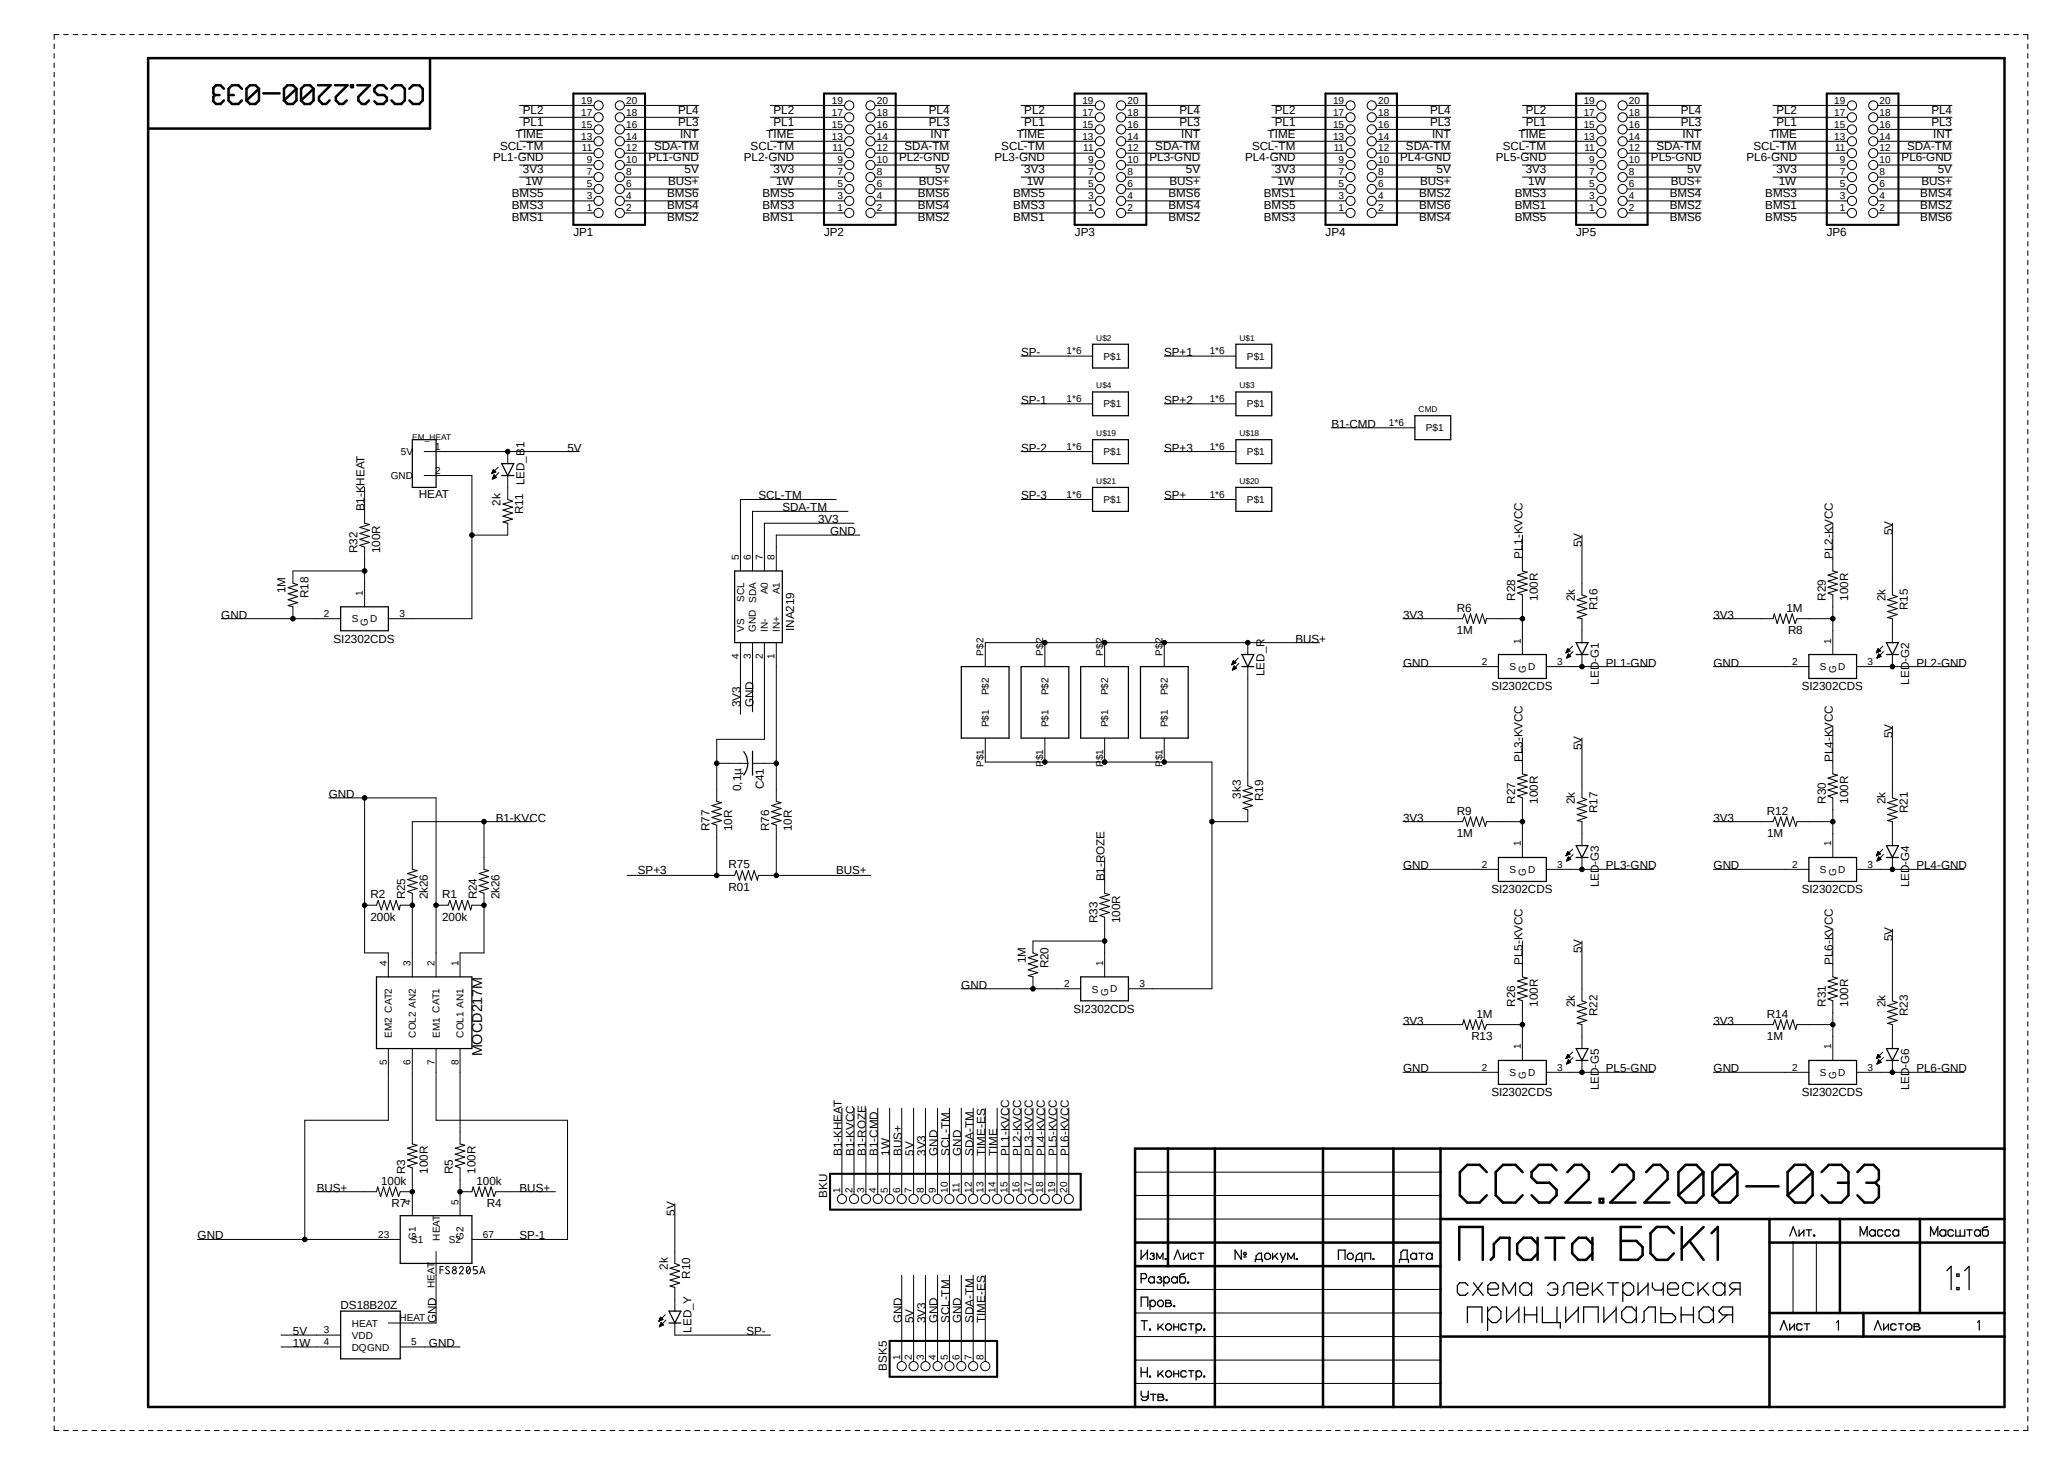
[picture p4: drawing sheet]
<svg xmlns="http://www.w3.org/2000/svg" width="420mm" height="297mm" viewBox="0 0 420 297" stroke-linecap="round" stroke-linejoin="round" font-family="sans-serif">
<defs><g id="words">
<text font-size="2.9" x="98" y="214.6" transform="rotate(-90 98 214.6)">MOCD217M</text>
<g font-size="2.4">
<text x="106.3" y="23.1">PL2</text>
<text x="137.8" y="23.1">PL4</text>
<text x="157.2" y="23.1">PL2</text>
<text x="188.7" y="23.1">PL4</text>
<text x="208.1" y="23.1">PL2</text>
<text x="239.6" y="23.1">PL4</text>
<text x="259" y="23.1">PL2</text>
<text x="290.6" y="23.1">PL4</text>
<text x="310" y="23.1">PL2</text>
<text x="341.5" y="23.1">PL4</text>
<text x="360.9" y="23.1">PL2</text>
<text x="392.4" y="23.1">PL4</text>
<text x="104.8" y="28">TIME</text>
<text x="106.3" y="25.5">PL1</text>
<text x="137.8" y="25.5">PL3</text>
<text x="138.2" y="28">INT</text>
<text x="155.7" y="28">TIME</text>
<text x="157.2" y="25.5">PL1</text>
<text x="188.7" y="25.5">PL3</text>
<text x="189.1" y="28">INT</text>
<text x="206.6" y="28">TIME</text>
<text x="208.1" y="25.5">PL1</text>
<text x="239.6" y="25.5">PL3</text>
<text x="240" y="28">INT</text>
<text x="257.6" y="28">TIME</text>
<text x="259" y="25.5">PL1</text>
<text x="290.6" y="25.5">PL3</text>
<text x="291" y="28">INT</text>
<text x="308.5" y="28">TIME</text>
<text x="310" y="25.5">PL1</text>
<text x="341.5" y="25.5">PL3</text>
<text x="341.9" y="28">INT</text>
<text x="359.5" y="28">TIME</text>
<text x="360.9" y="25.5">PL1</text>
<text x="392.4" y="25.5">PL3</text>
<text x="392.8" y="28">INT</text>
<text x="100.2" y="32.8">PL1-GND</text>
<text x="101.6" y="30.4">SCL-TM</text>
<text x="106.3" y="35.2">3V3</text>
<text x="131.7" y="32.8">PL1-GND</text>
<text x="132.9" y="30.4">SDA-TM</text>
<text x="139.1" y="35.2">5V</text>
<text x="151.1" y="32.8">PL2-GND</text>
<text x="152.5" y="30.4">SCL-TM</text>
<text x="157.2" y="35.2">3V3</text>
<text x="182.7" y="32.8">PL2-GND</text>
<text x="183.8" y="30.4">SDA-TM</text>
<text x="190" y="35.2">5V</text>
<text x="202.1" y="32.8">PL3-GND</text>
<text x="203.4" y="30.4">SCL-TM</text>
<text x="208.1" y="35.2">3V3</text>
<text x="233.6" y="32.8">PL3-GND</text>
<text x="234.7" y="30.4">SDA-TM</text>
<text x="241" y="35.2">5V</text>
<text x="253" y="32.8">PL4-GND</text>
<text x="254.4" y="30.4">SCL-TM</text>
<text x="259" y="35.2">3V3</text>
<text x="284.5" y="32.8">PL4-GND</text>
<text x="285.7" y="30.4">SDA-TM</text>
<text x="291.9" y="35.2">5V</text>
<text x="304" y="32.8">PL5-GND</text>
<text x="305.4" y="30.4">SCL-TM</text>
<text x="310" y="35.2">3V3</text>
<text x="335.5" y="32.8">PL5-GND</text>
<text x="336.6" y="30.4">SDA-TM</text>
<text x="342.8" y="35.2">5V</text>
<text x="354.9" y="32.8">PL6-GND</text>
<text x="356.3" y="30.4">SCL-TM</text>
<text x="360.9" y="35.2">3V3</text>
<text x="386.4" y="32.8">PL6-GND</text>
<text x="387.5" y="30.4">SDA-TM</text>
<text x="393.7" y="35.2">5V</text>
<text x="104" y="40.1">BMS5</text>
<text x="106.8" y="37.7">1W</text>
<text x="135.6" y="40.1">BMS6</text>
<text x="135.8" y="37.7">BUS+</text>
<text x="154.9" y="40.1">BMS5</text>
<text x="157.7" y="37.7">1W</text>
<text x="186.5" y="40.1">BMS6</text>
<text x="186.7" y="37.7">BUS+</text>
<text x="205.9" y="40.1">BMS5</text>
<text x="208.6" y="37.7">1W</text>
<text x="237.4" y="40.1">BMS6</text>
<text x="237.6" y="37.7">BUS+</text>
<text x="256.8" y="40.1">BMS1</text>
<text x="259.6" y="37.7">1W</text>
<text x="288.3" y="40.1">BMS2</text>
<text x="288.6" y="37.7">BUS+</text>
<text x="307.8" y="40.1">BMS3</text>
<text x="310.5" y="37.7">1W</text>
<text x="339.3" y="40.1">BMS4</text>
<text x="339.5" y="37.7">BUS+</text>
<text x="358.7" y="40.1">BMS3</text>
<text x="361.4" y="37.7">1W</text>
<text x="390.2" y="40.1">BMS4</text>
<text x="390.4" y="37.7">BUS+</text>
<text x="104" y="45">BMS1</text>
<text x="104" y="42.5">BMS3</text>
<text x="116.5" y="48">JP1</text>
<text x="135.6" y="45">BMS2</text>
<text x="135.6" y="42.5">BMS4</text>
<text x="154.9" y="45">BMS1</text>
<text x="154.9" y="42.5">BMS3</text>
<text x="167.4" y="48">JP2</text>
<text x="186.5" y="45">BMS2</text>
<text x="186.5" y="42.5">BMS4</text>
<text x="205.9" y="45">BMS1</text>
<text x="205.9" y="42.5">BMS3</text>
<text x="218.4" y="48">JP3</text>
<text x="237.4" y="45">BMS2</text>
<text x="237.4" y="42.5">BMS4</text>
<text x="256.8" y="45">BMS3</text>
<text x="256.8" y="42.5">BMS5</text>
<text x="269.3" y="48">JP4</text>
<text x="288.3" y="45">BMS4</text>
<text x="288.3" y="42.5">BMS6</text>
<text x="307.8" y="42.5">BMS1</text>
<text x="307.8" y="45">BMS5</text>
<text x="320.3" y="48">JP5</text>
<text x="339.3" y="42.5">BMS2</text>
<text x="339.3" y="45">BMS6</text>
<text x="358.7" y="42.5">BMS1</text>
<text x="358.7" y="45">BMS5</text>
<text x="371.2" y="48">JP6</text>
<text x="390.2" y="42.5">BMS2</text>
<text x="390.2" y="45">BMS6</text>
<text x="207.5" y="72.3">SP-</text>
<text x="236.6" y="72.3">SP+1</text>
<text x="207.5" y="82">SP-1</text>
<text x="236.6" y="82">SP+2</text>
<text x="270.5" y="86.9">B1-CMD</text>
<text x="115.3" y="91.7">5V</text>
<text x="207.5" y="91.7">SP-2</text>
<text x="236.6" y="91.7">SP+3</text>
<text x="85.1" y="101.2">HEAT</text>
<text x="106.6" y="98.6" transform="rotate(-90 106.6 98.6)">LED_B1</text>
<text x="154.1" y="101.5">SCL-TM</text>
<text x="207.5" y="101.5">SP-3</text>
<text x="236.6" y="101.5">SP+</text>
<text x="74.1" y="103.9" transform="rotate(-90 74.1 103.9)">B1-KHEAT</text>
<text x="101.7" y="102.7" transform="rotate(-90 101.7 102.7)">2k</text>
<text x="106.3" y="104.4" transform="rotate(-90 106.3 104.4)">R11</text>
<text x="159" y="103.9">SDA-TM</text>
<text x="166.2" y="106.3">3V3</text>
<text x="72.6" y="112.4" transform="rotate(-90 72.6 112.4)">R32</text>
<text x="77.2" y="112.4" transform="rotate(-90 77.2 112.4)">100R</text>
<text x="168.7" y="108.7">GND</text>
<text x="309.3" y="113.6" transform="rotate(-90 309.3 113.6)">PL1-KVCC</text>
<text x="321.4" y="111.2" transform="rotate(-90 321.4 111.2)">5V</text>
<text x="372.4" y="113.6" transform="rotate(-90 372.4 113.6)">PL2-KVCC</text>
<text x="384.5" y="108.7" transform="rotate(-90 384.5 108.7)">5V</text>
<text x="45" y="125.7">GND</text>
<text x="58" y="120.5" transform="rotate(-90 58 120.5)">1M</text>
<text x="62.7" y="121.5" transform="rotate(-90 62.7 121.5)">R18</text>
<text x="285.1" y="125.7">3V3</text>
<text x="296" y="124.3">R6</text>
<text x="307.9" y="122" transform="rotate(-90 307.9 122)">R28</text>
<text x="312.5" y="122" transform="rotate(-90 312.5 122)">100R</text>
<text x="320" y="122.1" transform="rotate(-90 320 122.1)">2k</text>
<text x="324.6" y="124" transform="rotate(-90 324.6 124)">R16</text>
<text x="348.2" y="125.7">3V3</text>
<text x="363" y="124.2">1M</text>
<text x="371" y="122" transform="rotate(-90 371 122)">R29</text>
<text x="375.5" y="122" transform="rotate(-90 375.5 122)">100R</text>
<text x="383.1" y="122.1" transform="rotate(-90 383.1 122.1)">2k</text>
<text x="387.7" y="124" transform="rotate(-90 387.7 124)">R15</text>
<text x="67.8" y="130.6">SI2302CDS</text>
<text x="161.4" y="128.1" transform="rotate(-90 161.4 128.1)">INA219</text>
<text x="263.2" y="130.6">BUS+</text>
<text x="296" y="128.9">1M</text>
<text x="363.3" y="128.8">R8</text>
<text x="256.9" y="137.3" transform="rotate(-90 256.9 137.3)">LED_R</text>
<text x="285.1" y="135.4">GND</text>
<text x="326.3" y="135.4">PL1-GND</text>
<text x="348.2" y="135.4">GND</text>
<text x="389.4" y="135.4">PL2-GND</text>
<text x="150.5" y="143.6" transform="rotate(-90 150.5 143.6)">3V3</text>
<text x="153.1" y="143.6" transform="rotate(-90 153.1 143.6)">GND</text>
<text x="303" y="140.3">SI2302CDS</text>
<text x="324.9" y="139.1" transform="rotate(-90 324.9 139.1)">LED-G1</text>
<text x="366.1" y="140.3">SI2302CDS</text>
<text x="387.9" y="139.1" transform="rotate(-90 387.9 139.1)">LED-G2</text>
<text x="384.5" y="149.9" transform="rotate(-90 384.5 149.9)">5V</text>
<text x="309.3" y="154.8" transform="rotate(-90 309.3 154.8)">PL3-KVCC</text>
<text x="321.4" y="152.4" transform="rotate(-90 321.4 152.4)">5V</text>
<text x="372.4" y="154.8" transform="rotate(-90 372.4 154.8)">PL4-KVCC</text>
<text x="150.6" y="160.7" transform="rotate(-90 150.6 160.7)">0,1µ</text>
<text x="155.2" y="160.4" transform="rotate(-90 155.2 160.4)">C41</text>
<text x="66.8" y="162.1">GND</text>
<text x="100.8" y="166.9">B1-KVCC</text>
<text x="252.1" y="162.3" transform="rotate(-90 252.1 162.3)">3k3</text>
<text x="256.7" y="162.8" transform="rotate(-90 256.7 162.8)">R19</text>
<text x="285.1" y="166.9">3V3</text>
<text x="296" y="165.5">R9</text>
<text x="307.9" y="163.3" transform="rotate(-90 307.9 163.3)">R27</text>
<text x="312.5" y="163.3" transform="rotate(-90 312.5 163.3)">100R</text>
<text x="320" y="163.4" transform="rotate(-90 320 163.4)">2k</text>
<text x="324.6" y="165.2" transform="rotate(-90 324.6 165.2)">R17</text>
<text x="348.2" y="166.9">3V3</text>
<text x="359" y="165.5">R12</text>
<text x="371" y="163.3" transform="rotate(-90 371 163.3)">R30</text>
<text x="375.5" y="163.3" transform="rotate(-90 375.5 163.3)">100R</text>
<text x="383.1" y="163.4" transform="rotate(-90 383.1 163.4)">2k</text>
<text x="387.7" y="165.2" transform="rotate(-90 387.7 165.2)">R21</text>
<text x="144.2" y="168.9" transform="rotate(-90 144.2 168.9)">R77</text>
<text x="148.8" y="168.9" transform="rotate(-90 148.8 168.9)">10R</text>
<text x="156.3" y="168.9" transform="rotate(-90 156.3 168.9)">R76</text>
<text x="160.9" y="168.9" transform="rotate(-90 160.9 168.9)">10R</text>
<text x="296" y="170.1">1M</text>
<text x="359" y="170.1">1M</text>
<text x="129.6" y="177.6">SP+3</text>
<text x="148" y="176.4">R75</text>
<text x="169.9" y="177.6">BUS+</text>
<text x="224.5" y="179.1" transform="rotate(-90 224.5 179.1)">B1-ROZE</text>
<text x="285.1" y="176.6">GND</text>
<text x="326.3" y="176.6">PL3-GND</text>
<text x="348.2" y="176.6">GND</text>
<text x="389.4" y="176.6">PL4-GND</text>
<text x="75.3" y="182.5">R2</text>
<text x="82.3" y="182.7" transform="rotate(-90 82.3 182.7)">R25</text>
<text x="86.9" y="182.7" transform="rotate(-90 86.9 182.7)">2k26</text>
<text x="89.8" y="182.5">R1</text>
<text x="96.9" y="182.7" transform="rotate(-90 96.9 182.7)">R24</text>
<text x="101.5" y="182.7" transform="rotate(-90 101.5 182.7)">2k26</text>
<text x="148" y="181">R01</text>
<text x="303" y="181.5">SI2302CDS</text>
<text x="324.9" y="180.3" transform="rotate(-90 324.9 180.3)">LED-G3</text>
<text x="366.1" y="181.5">SI2302CDS</text>
<text x="387.9" y="180.3" transform="rotate(-90 387.9 180.3)">LED-G4</text>
<text x="75.3" y="187.1">200k</text>
<text x="89.8" y="187.1">200k</text>
<text x="223" y="187.5" transform="rotate(-90 223 187.5)">R33</text>
<text x="227.6" y="187.5" transform="rotate(-90 227.6 187.5)">100R</text>
<text x="384.5" y="191.2" transform="rotate(-90 384.5 191.2)">5V</text>
<text x="208.5" y="195.7" transform="rotate(-90 208.5 195.7)">1M</text>
<text x="213" y="196.7" transform="rotate(-90 213 196.7)">R20</text>
<text x="309.3" y="196" transform="rotate(-90 309.3 196)">PL5-KVCC</text>
<text x="321.4" y="193.6" transform="rotate(-90 321.4 193.6)">5V</text>
<text x="372.4" y="196" transform="rotate(-90 372.4 196)">PL6-KVCC</text>
<text x="195.3" y="200.9">GND</text>
<text x="218.1" y="205.7">SI2302CDS</text>
<text x="285.1" y="208.2">3V3</text>
<text x="300" y="206.7">1M</text>
<text x="307.9" y="204.5" transform="rotate(-90 307.9 204.5)">R26</text>
<text x="312.5" y="204.5" transform="rotate(-90 312.5 204.5)">100R</text>
<text x="320" y="204.6" transform="rotate(-90 320 204.6)">2k</text>
<text x="324.6" y="206.4" transform="rotate(-90 324.6 206.4)">R22</text>
<text x="348.2" y="208.2">3V3</text>
<text x="359" y="206.7">R14</text>
<text x="371" y="204.5" transform="rotate(-90 371 204.5)">R31</text>
<text x="375.5" y="204.5" transform="rotate(-90 375.5 204.5)">100R</text>
<text x="383.1" y="204.6" transform="rotate(-90 383.1 204.6)">2k</text>
<text x="387.7" y="206.4" transform="rotate(-90 387.7 206.4)">R23</text>
<text x="299" y="211.3">R13</text>
<text x="359" y="211.3">1M</text>
<text x="285.1" y="217.8">GND</text>
<text x="324.9" y="221.5" transform="rotate(-90 324.9 221.5)">LED-G5</text>
<text x="326.3" y="217.8">PL5-GND</text>
<text x="348.2" y="217.8">GND</text>
<text x="387.9" y="221.5" transform="rotate(-90 387.9 221.5)">LED-G6</text>
<text x="389.4" y="217.8">PL6-GND</text>
<text x="303" y="222.7">SI2302CDS</text>
<text x="366.1" y="222.7">SI2302CDS</text>
<text x="82.3" y="238.5" transform="rotate(-90 82.3 238.5)">R3</text>
<text x="86.9" y="238.5" transform="rotate(-90 86.9 238.5)">100R</text>
<text x="92" y="238.5" transform="rotate(-90 92 238.5)">R5</text>
<text x="96.6" y="238.5" transform="rotate(-90 96.6 238.5)">100R</text>
<text x="171.1" y="234.8" transform="rotate(-90 171.1 234.8)">B1-KHEAT</text>
<text x="173.5" y="234.8" transform="rotate(-90 173.5 234.8)">B1-KVCC</text>
<text x="175.9" y="234.8" transform="rotate(-90 175.9 234.8)">B1-ROZE</text>
<text x="178.4" y="234.8" transform="rotate(-90 178.4 234.8)">B1-CMD</text>
<text x="180.8" y="234.8" transform="rotate(-90 180.8 234.8)">1W</text>
<text x="183.2" y="234.8" transform="rotate(-90 183.2 234.8)">BUS+</text>
<text x="185.6" y="234.8" transform="rotate(-90 185.6 234.8)">5V</text>
<text x="188" y="234.8" transform="rotate(-90 188 234.8)">3V3</text>
<text x="190.5" y="234.8" transform="rotate(-90 190.5 234.8)">GND</text>
<text x="192.9" y="234.8" transform="rotate(-90 192.9 234.8)">SCL-TM</text>
<text x="195.3" y="234.8" transform="rotate(-90 195.3 234.8)">GND</text>
<text x="197.8" y="234.8" transform="rotate(-90 197.8 234.8)">SDA-TM</text>
<text x="200.2" y="234.8" transform="rotate(-90 200.2 234.8)">TIME-ES</text>
<text x="202.6" y="234.8" transform="rotate(-90 202.6 234.8)">TIME</text>
<text x="205" y="234.8" transform="rotate(-90 205 234.8)">PL1-KVCC</text>
<text x="207.5" y="234.8" transform="rotate(-90 207.5 234.8)">PL2-KVCC</text>
<text x="209.9" y="234.8" transform="rotate(-90 209.9 234.8)">PL3-KVCC</text>
<text x="212.3" y="234.8" transform="rotate(-90 212.3 234.8)">PL4-KVCC</text>
<text x="214.8" y="234.8" transform="rotate(-90 214.8 234.8)">PL5-KVCC</text>
<text x="217.2" y="234.8" transform="rotate(-90 217.2 234.8)">PL6-KVCC</text>
<text x="64.3" y="242.1">BUS+</text>
<text x="77.4" y="240.7">100k</text>
<text x="79.5" y="245.2">R7</text>
<text x="96.8" y="240.7">100k</text>
<text x="98.9" y="245.2">R4</text>
<text x="105.6" y="242.1">BUS+</text>
<text x="168.1" y="243.3" transform="rotate(-90 168.1 243.3)">BKU</text>
<text x="40.1" y="251.8">GND</text>
<text x="105.6" y="251.8">SP-1</text>
<text x="137.1" y="247" transform="rotate(-90 137.1 247)">5V</text>
<text x="135.7" y="257.9" transform="rotate(-90 135.7 257.9)">2k</text>
<text x="140.3" y="259.8" transform="rotate(-90 140.3 259.8)">R10</text>
<text x="69.2" y="265.9">DS18B20Z</text>
<text x="88.6" y="268.8" transform="rotate(-90 88.6 268.8)">GND</text>
<text x="183.2" y="268.8" transform="rotate(-90 183.2 268.8)">GND</text>
<text x="185.6" y="268.8" transform="rotate(-90 185.6 268.8)">5V</text>
<text x="188" y="268.8" transform="rotate(-90 188 268.8)">3V3</text>
<text x="190.5" y="268.8" transform="rotate(-90 190.5 268.8)">GND</text>
<text x="192.9" y="268.8" transform="rotate(-90 192.9 268.8)">SCL-TM</text>
<text x="195.3" y="268.8" transform="rotate(-90 195.3 268.8)">GND</text>
<text x="197.8" y="268.8" transform="rotate(-90 197.8 268.8)">SDA-TM</text>
<text x="200.2" y="268.8" transform="rotate(-90 200.2 268.8)">TIME-ES</text>
<text x="59.5" y="271.2">5V</text>
<text x="59.5" y="273.6">1W</text>
<text x="87.2" y="273.6">GND</text>
<text x="140.5" y="270.7" transform="rotate(-90 140.5 270.7)">LED_Y</text>
<text x="151.7" y="271.2">SP-</text>
<text x="180.2" y="278.4" transform="rotate(-90 180.2 278.4)">BSK5</text>
</g>
<g font-size="2">
<text x="118.1" y="23.5">17</text>
<text x="118.1" y="21.1">19</text>
<text x="127.2" y="23.5">18</text>
<text x="127.2" y="21.1">20</text>
<text x="169" y="23.5">17</text>
<text x="169" y="21.1">19</text>
<text x="178.2" y="23.5">18</text>
<text x="178.2" y="21.1">20</text>
<text x="219.9" y="23.5">17</text>
<text x="219.9" y="21.1">19</text>
<text x="229.1" y="23.5">18</text>
<text x="229.1" y="21.1">20</text>
<text x="270.9" y="23.5">17</text>
<text x="270.9" y="21.1">19</text>
<text x="280" y="23.5">18</text>
<text x="280" y="21.1">20</text>
<text x="321.8" y="23.5">17</text>
<text x="321.8" y="21.1">19</text>
<text x="331" y="23.5">18</text>
<text x="331" y="21.1">20</text>
<text x="372.7" y="23.5">17</text>
<text x="372.7" y="21.1">19</text>
<text x="381.9" y="23.5">18</text>
<text x="381.9" y="21.1">20</text>
<text x="118.1" y="28.4">13</text>
<text x="118.1" y="26">15</text>
<text x="127.2" y="28.4">14</text>
<text x="127.2" y="26">16</text>
<text x="169" y="28.4">13</text>
<text x="169" y="26">15</text>
<text x="178.2" y="28.4">14</text>
<text x="178.2" y="26">16</text>
<text x="219.9" y="28.4">13</text>
<text x="219.9" y="26">15</text>
<text x="229.1" y="28.4">14</text>
<text x="229.1" y="26">16</text>
<text x="270.9" y="28.4">13</text>
<text x="270.9" y="26">15</text>
<text x="280" y="28.4">14</text>
<text x="280" y="26">16</text>
<text x="321.8" y="28.4">13</text>
<text x="321.8" y="26">15</text>
<text x="331" y="28.4">14</text>
<text x="331" y="26">16</text>
<text x="372.7" y="28.4">13</text>
<text x="372.7" y="26">15</text>
<text x="381.9" y="28.4">14</text>
<text x="381.9" y="26">16</text>
<text x="118.2" y="30.8">11</text>
<text x="119.2" y="35.6">7</text>
<text x="119.2" y="33.2">9</text>
<text x="127.2" y="35.6">8</text>
<text x="127.2" y="33.2">10</text>
<text x="127.2" y="30.8">12</text>
<text x="169.2" y="30.8">11</text>
<text x="170.1" y="35.6">7</text>
<text x="170.1" y="33.2">9</text>
<text x="178.2" y="35.6">8</text>
<text x="178.2" y="33.2">10</text>
<text x="178.2" y="30.8">12</text>
<text x="220.1" y="30.8">11</text>
<text x="221.1" y="35.6">7</text>
<text x="221.1" y="33.2">9</text>
<text x="229.1" y="35.6">8</text>
<text x="229.1" y="33.2">10</text>
<text x="229.1" y="30.8">12</text>
<text x="271" y="30.8">11</text>
<text x="272" y="35.6">7</text>
<text x="272" y="33.2">9</text>
<text x="280" y="35.6">8</text>
<text x="280" y="33.2">10</text>
<text x="280" y="30.8">12</text>
<text x="322" y="30.8">11</text>
<text x="322.9" y="35.6">7</text>
<text x="322.9" y="33.2">9</text>
<text x="331" y="35.6">8</text>
<text x="331" y="33.2">10</text>
<text x="331" y="30.8">12</text>
<text x="372.9" y="30.8">11</text>
<text x="373.9" y="35.6">7</text>
<text x="373.9" y="33.2">9</text>
<text x="381.9" y="35.6">8</text>
<text x="381.9" y="33.2">10</text>
<text x="381.9" y="30.8">12</text>
<text x="119.2" y="40.5">3</text>
<text x="119.2" y="38.1">5</text>
<text x="127.2" y="40.5">4</text>
<text x="127.2" y="38.1">6</text>
<text x="170.1" y="40.5">3</text>
<text x="170.1" y="38.1">5</text>
<text x="178.2" y="40.5">4</text>
<text x="178.2" y="38.1">6</text>
<text x="221.1" y="40.5">3</text>
<text x="221.1" y="38.1">5</text>
<text x="229.1" y="40.5">4</text>
<text x="229.1" y="38.1">6</text>
<text x="272" y="40.5">3</text>
<text x="272" y="38.1">5</text>
<text x="280" y="40.5">4</text>
<text x="280" y="38.1">6</text>
<text x="322.9" y="40.5">3</text>
<text x="322.9" y="38.1">5</text>
<text x="331" y="40.5">4</text>
<text x="331" y="38.1">6</text>
<text x="373.9" y="40.5">3</text>
<text x="373.9" y="38.1">5</text>
<text x="381.9" y="40.5">4</text>
<text x="381.9" y="38.1">6</text>
<text x="119.2" y="42.9">1</text>
<text x="127.2" y="42.9">2</text>
<text x="170.1" y="42.9">1</text>
<text x="178.2" y="42.9">2</text>
<text x="221.1" y="42.9">1</text>
<text x="229.1" y="42.9">2</text>
<text x="272" y="42.9">1</text>
<text x="280" y="42.9">2</text>
<text x="322.9" y="42.9">1</text>
<text x="331" y="42.9">2</text>
<text x="373.9" y="42.9">1</text>
<text x="381.9" y="42.9">2</text>
<text x="216.7" y="72">1*6</text>
<text x="224.2" y="73.1">P$1</text>
<text x="245.8" y="72">1*6</text>
<text x="253.4" y="73.1">P$1</text>
<text x="216.7" y="81.7">1*6</text>
<text x="224.2" y="82.8">P$1</text>
<text x="245.8" y="81.7">1*6</text>
<text x="253.4" y="82.8">P$1</text>
<text x="282.2" y="86.6">1*6</text>
<text x="289.7" y="87.6">P$1</text>
<text x="81.5" y="92.5">5V</text>
<text x="88.4" y="91.4">1</text>
<text x="216.7" y="91.4">1*6</text>
<text x="224.2" y="92.5">P$1</text>
<text x="245.8" y="91.4">1*6</text>
<text x="253.4" y="92.5">P$1</text>
<text x="79.4" y="97.3">GND</text>
<text x="88.4" y="96.3">2</text>
<text x="216.7" y="101.1">1*6</text>
<text x="245.8" y="101.1">1*6</text>
<text x="224.2" y="102.2">P$1</text>
<text x="253.4" y="102.2">P$1</text>
<text x="150.1" y="113.8" transform="rotate(-90 150.1 113.8)">5</text>
<text x="152.6" y="113.8" transform="rotate(-90 152.6 113.8)">6</text>
<text x="155" y="113.8" transform="rotate(-90 155 113.8)">7</text>
<text x="157.4" y="113.8" transform="rotate(-90 157.4 113.8)">8</text>
<text x="65.8" y="125.4">2</text>
<text x="73.7" y="121" transform="rotate(-90 73.7 121)">1</text>
<text x="81.2" y="125.4">3</text>
<text x="151.2" y="122.2" transform="rotate(-90 151.2 122.2)">SCL</text>
<text x="156" y="120.7" transform="rotate(-90 156 120.7)">A0</text>
<text x="158.5" y="120.7" transform="rotate(-90 158.5 120.7)">A1</text>
<text x="71.5" y="126.5">S</text>
<text x="74.8" y="127.1" transform="rotate(-90 74.8 127.1)">G</text>
<text x="75.2" y="126.4">D</text>
<text x="151.2" y="128.3" transform="rotate(-90 151.2 128.3)">VS</text>
<text x="153.6" y="128.3" transform="rotate(-90 153.6 128.3)">GND SDA</text>
<text x="156" y="128.3" transform="rotate(-90 156 128.3)">IN-</text>
<text x="158.5" y="128.3" transform="rotate(-90 158.5 128.3)">IN+</text>
<text x="309" y="130.8" transform="rotate(-90 309 130.8)">1</text>
<text x="372.1" y="130.8" transform="rotate(-90 372.1 130.8)">1</text>
<text x="150.1" y="133.9" transform="rotate(-90 150.1 133.9)">4</text>
<text x="152.6" y="133.9" transform="rotate(-90 152.6 133.9)">3</text>
<text x="155" y="133.9" transform="rotate(-90 155 133.9)">2</text>
<text x="157.4" y="133.9" transform="rotate(-90 157.4 133.9)">1</text>
<text x="199.9" y="133.2" transform="rotate(-90 199.9 133.2)">P$2</text>
<text x="212" y="133.2" transform="rotate(-90 212 133.2)">P$2</text>
<text x="224.1" y="133.2" transform="rotate(-90 224.1 133.2)">P$2</text>
<text x="236.2" y="133.2" transform="rotate(-90 236.2 133.2)">P$2</text>
<text x="301.1" y="135.1">2</text>
<text x="306.7" y="136.1">S</text>
<text x="310.1" y="136.8" transform="rotate(-90 310.1 136.8)">G</text>
<text x="310.5" y="136.1">D</text>
<text x="316.4" y="135.1">3</text>
<text x="364.2" y="135.1">2</text>
<text x="369.8" y="136.1">S</text>
<text x="373.1" y="136.8" transform="rotate(-90 373.1 136.8)">G</text>
<text x="373.5" y="136.1">D</text>
<text x="379.5" y="135.1">3</text>
<text x="200.9" y="141.3" transform="rotate(-90 200.9 141.3)">P$2</text>
<text x="213" y="141.3" transform="rotate(-90 213 141.3)">P$2</text>
<text x="225.2" y="141.3" transform="rotate(-90 225.2 141.3)">P$2</text>
<text x="237.3" y="141.3" transform="rotate(-90 237.3 141.3)">P$2</text>
<text x="200.9" y="147.7" transform="rotate(-90 200.9 147.7)">P$1</text>
<text x="213" y="147.7" transform="rotate(-90 213 147.7)">P$1</text>
<text x="225.2" y="147.7" transform="rotate(-90 225.2 147.7)">P$1</text>
<text x="237.3" y="147.7" transform="rotate(-90 237.3 147.7)">P$1</text>
<text x="199.9" y="155.8" transform="rotate(-90 199.9 155.8)">P$1</text>
<text x="212" y="155.8" transform="rotate(-90 212 155.8)">P$1</text>
<text x="224.1" y="155.8" transform="rotate(-90 224.1 155.8)">P$1</text>
<text x="236.2" y="155.8" transform="rotate(-90 236.2 155.8)">P$1</text>
<text x="309" y="172" transform="rotate(-90 309 172)">1</text>
<text x="372.1" y="172" transform="rotate(-90 372.1 172)">1</text>
<text x="301.1" y="176.3">2</text>
<text x="306.7" y="177.4">S</text>
<text x="310.1" y="178" transform="rotate(-90 310.1 178)">G</text>
<text x="310.5" y="177.3">D</text>
<text x="316.4" y="176.3">3</text>
<text x="364.2" y="176.3">2</text>
<text x="369.8" y="177.4">S</text>
<text x="373.1" y="178" transform="rotate(-90 373.1 178)">G</text>
<text x="373.5" y="177.3">D</text>
<text x="379.5" y="176.3">3</text>
<text x="78.6" y="196.2" transform="rotate(-90 78.6 196.2)">4</text>
<text x="83.4" y="196.2" transform="rotate(-90 83.4 196.2)">3</text>
<text x="88.3" y="196.2" transform="rotate(-90 88.3 196.2)">2</text>
<text x="93.1" y="196.2" transform="rotate(-90 93.1 196.2)">1</text>
<text x="224.1" y="196.2" transform="rotate(-90 224.1 196.2)">1</text>
<text x="216.2" y="200.5">2</text>
<text x="221.8" y="201.6">S</text>
<text x="225.2" y="202.3" transform="rotate(-90 225.2 202.3)">G</text>
<text x="225.6" y="201.6">D</text>
<text x="231.5" y="200.5">3</text>
<text x="79.6" y="210.8" transform="rotate(-90 79.6 210.8)">EM2 CAT2</text>
<text x="84.5" y="210.8" transform="rotate(-90 84.5 210.8)">COL2 AN2</text>
<text x="89.4" y="210.8" transform="rotate(-90 89.4 210.8)">EM1 CAT1</text>
<text x="94.2" y="210.8" transform="rotate(-90 94.2 210.8)">COL1 AN1</text>
<text x="309" y="213.2" transform="rotate(-90 309 213.2)">1</text>
<text x="372.1" y="213.2" transform="rotate(-90 372.1 213.2)">1</text>
<text x="78.6" y="216.4" transform="rotate(-90 78.6 216.4)">5</text>
<text x="83.4" y="216.4" transform="rotate(-90 83.4 216.4)">6</text>
<text x="88.3" y="216.4" transform="rotate(-90 88.3 216.4)">7</text>
<text x="93.1" y="216.4" transform="rotate(-90 93.1 216.4)">8</text>
<text x="301.1" y="217.5">2</text>
<text x="306.7" y="218.6">S</text>
<text x="310.1" y="219.2" transform="rotate(-90 310.1 219.2)">G</text>
<text x="310.5" y="218.6">D</text>
<text x="316.4" y="217.5">3</text>
<text x="364.2" y="217.5">2</text>
<text x="369.8" y="218.6">S</text>
<text x="373.1" y="219.2" transform="rotate(-90 373.1 219.2)">G</text>
<text x="373.5" y="218.6">D</text>
<text x="379.5" y="217.5">3</text>
<text x="83.4" y="244.7" transform="rotate(-90 83.4 244.7)">4</text>
<text x="93.1" y="244.7" transform="rotate(-90 93.1 244.7)">5</text>
<text x="170.7" y="242.3" transform="rotate(-90 170.7 242.3)">1</text>
<text x="173.2" y="242.3" transform="rotate(-90 173.2 242.3)">2</text>
<text x="175.6" y="242.3" transform="rotate(-90 175.6 242.3)">3</text>
<text x="178" y="242.3" transform="rotate(-90 178 242.3)">4</text>
<text x="180.4" y="242.3" transform="rotate(-90 180.4 242.3)">5</text>
<text x="182.9" y="242.3" transform="rotate(-90 182.9 242.3)">6</text>
<text x="185.3" y="242.3" transform="rotate(-90 185.3 242.3)">7</text>
<text x="187.7" y="242.3" transform="rotate(-90 187.7 242.3)">8</text>
<text x="190.2" y="242.3" transform="rotate(-90 190.2 242.3)">9</text>
<text x="192.6" y="242.3" transform="rotate(-90 192.6 242.3)">10</text>
<text x="195" y="242.3" transform="rotate(-90 195 242.3)">11</text>
<text x="197.4" y="242.3" transform="rotate(-90 197.4 242.3)">12</text>
<text x="199.9" y="242.3" transform="rotate(-90 199.9 242.3)">13</text>
<text x="202.3" y="242.3" transform="rotate(-90 202.3 242.3)">14</text>
<text x="204.7" y="242.3" transform="rotate(-90 204.7 242.3)">15</text>
<text x="207.1" y="242.3" transform="rotate(-90 207.1 242.3)">16</text>
<text x="209.6" y="242.3" transform="rotate(-90 209.6 242.3)">17</text>
<text x="212" y="242.3" transform="rotate(-90 212 242.3)">18</text>
<text x="214.4" y="242.3" transform="rotate(-90 214.4 242.3)">19</text>
<text x="216.8" y="242.3" transform="rotate(-90 216.8 242.3)">20</text>
<text x="76.8" y="251.5">23</text>
<text x="84.5" y="251.9" transform="rotate(-90 84.5 251.9)">G1</text>
<text x="94.2" y="251.9" transform="rotate(-90 94.2 251.9)">G2</text>
<text x="98.1" y="251.5">67</text>
<text x="83.6" y="252.6">S1</text>
<text x="89.4" y="252" transform="rotate(-90 89.4 252)">HEAT</text>
<text x="91.2" y="252.5">S2</text>
<text x="88.3" y="261.7" transform="rotate(-90 88.3 261.7)">HEAT</text>
<text x="71.5" y="269.5">HEAT</text>
<text x="81.2" y="268.4">HEAT</text>
<text x="65.8" y="270.9">3</text>
<text x="65.8" y="273.3">4</text>
<text x="71.5" y="272">VDD</text>
<text x="71.5" y="274.4">DQGND</text>
<text x="83.6" y="273.3">5</text>
<text x="182.9" y="276.3" transform="rotate(-90 182.9 276.3)">1</text>
<text x="185.3" y="276.3" transform="rotate(-90 185.3 276.3)">2</text>
<text x="187.7" y="276.3" transform="rotate(-90 187.7 276.3)">3</text>
<text x="190.2" y="276.3" transform="rotate(-90 190.2 276.3)">4</text>
<text x="192.6" y="276.3" transform="rotate(-90 192.6 276.3)">5</text>
<text x="195" y="276.3" transform="rotate(-90 195 276.3)">6</text>
<text x="197.4" y="276.3" transform="rotate(-90 197.4 276.3)">7</text>
<text x="199.9" y="276.3" transform="rotate(-90 199.9 276.3)">8</text>
</g>
<g font-size="1.7">
<text x="222.8" y="69.2">U$2</text>
<text x="251.8" y="69.2">U$1</text>
<text x="222.8" y="78.9">U$4</text>
<text x="251.8" y="78.9">U$3</text>
<text x="288.2" y="83.7">CMD</text>
<text x="83.8" y="89.3">EM_HEAT</text>
<text x="222.8" y="88.6">U$19</text>
<text x="251.8" y="88.6">U$18</text>
<text x="222.8" y="98.3">U$21</text>
<text x="251.8" y="98.3">U$20</text>
</g>
</g></defs>
<path d="M412.2 7l-405.3 281.8M6.9 126.3l239.9 166.8" fill="none" stroke="#fff" stroke-width=".2"/>
<g fill="none" stroke="#000" stroke-width=".2">
<path d="M11 8.9v1M11 10.9v.9M11 12.8v.9M11 14.7v.9M11 16.6v.9M11 18.5v1M12 7h-1v1M12.9 7h1M14.8 7h1M16.8 7h.9M18.7 7h.9M20.6 7h.9"/>
<path d="M22.5 7h1M24.4 7h1M26.3 7h1M28.2 7h1M30.1 7h1M32 7h1M34 7h.9M35.9 7h1M37.8 7h1M39.7 7h1M41.7 7h.9M43.6 7h.9"/>
<path d="M45.5 7h.9M47.4 7h.9M49.3 7h.9M51.2 7h1M53.1 7h1M55 7h1M56.9 7h1M58.8 7h1M60.8 7h.9M62.7 7h1M64.6 7h1M66.5 7h1"/>
<path d="M68.5 7h.9M70.4 7h.9M72.3 7h.9M74.2 7h.9M76.1 7h.9M78 7h1M79.9 7h1M81.8 7h1M83.7 7h1M85.7 7h.9M87.6 7h.9M89.5 7h1"/>
<path d="M91.4 7h1M93.3 7h1M95.2 7h1M97.2 7h.9M99.1 7h.9M101 7h.9M102.9 7h.9M104.8 7h.9M106.7 7h1M108.6 7h1M110.5 7h1M112.5 7h.9"/>
<path d="M114.4 7h1M116.3 7h1M118.2 7h1M120.1 7h1M122 7h1M124 7h.9M125.9 7h.9M127.8 7h.9M129.7 7h.9M131.6 7h.9M133.5 7h1M135.4 7h1"/>
<path d="M137.3 7h1M139.3 7h.9M141.2 7h1M143.1 7h1M145 7h1M146.9 7h1M148.8 7h1M150.7 7h1M152.7 7h.9M154.6 7h.9M156.5 7h.9M158.4 7h1"/>
<path d="M160.3 7h1M162.2 7h1M164.2 7h.9M166.1 7h.9M168 7h1M169.9 7h1M171.8 7h1M173.7 7h1M175.6 7h1M177.5 7h1M179.5 7h.9M181.4 7h.9"/>
<path d="M183.3 7h.9M185.2 7h1M187.1 7h1M189 7h1M191 7h.9M192.9 7h.9M194.8 7h.9M196.7 7h1M198.6 7h1M200.5 7h1M202.4 7h1M204.3 7h1"/>
<path d="M206.2 7h1M208.2 7h.9M210.1 7h.9M212 7h1M213.9 7h1M215.8 7h1M217.8 7h.9M219.7 7h.9M221.6 7h.9M223.5 7h1M225.4 7h1M227.3 7h1"/>
<path d="M229.2 7h1M231.1 7h1M233 7h1M235 7h.9M236.9 7h1M238.8 7h1M240.7 7h1M242.7 7h.9M244.6 7h.9M246.5 7h.9M248.4 7h.9M250.3 7h.9"/>
<path d="M252.2 7h1M254.1 7h1M256 7h1M257.9 7h1M259.9 7h.9M261.8 7h.9M263.7 7h1M265.6 7h1M267.5 7h1M269.5 7h.9M271.4 7h.9M273.3 7h.9"/>
<path d="M275.2 7h.9M277.1 7h.9M279 7h1M280.9 7h1M282.8 7h1M284.7 7h1M286.7 7h.9M288.6 7h.9M290.5 7h1M292.4 7h1M294.3 7h1M296.2 7h1"/>
<path d="M298.2 7h.9M300.1 7h.9M302 7h.9M303.9 7h.9M305.8 7h.9M307.7 7h1M309.6 7h1M311.5 7h1M313.5 7h.9M315.4 7h1M317.3 7h1M319.2 7h1"/>
<path d="M321.1 7h1M323 7h1M325 7h.9M326.9 7h.9M328.8 7h.9M330.7 7h.9M332.6 7h1M334.5 7h1M336.4 7h1M338.4 7h.9M340.3 7h.9M342.2 7h1"/>
<path d="M344.1 7h1M346 7h1M347.9 7h1M349.8 7h1M351.7 7h1M353.7 7h.9M355.6 7h.9M357.5 7h.9M359.4 7h1M361.3 7h1M363.2 7h1M365.2 7h.9"/>
<path d="M367.1 7h.9M369 7h1M370.9 7h1M372.8 7h1M374.7 7h1M376.6 7h1M378.5 7h1M380.4 7h1M382.4 7h.9M384.3 7h.9M386.2 7h1M388.1 7h1"/>
<path d="M390 7h1M392 7h.9M393.9 7h.9M395.8 7h.9M397.7 7h1M399.6 7h1M401.5 7h1M403.4 7h1M405.3 7h1M407.2 7h1M409.2 7h.9M411.1 7h.9v1"/>
<path d="M412 8.9v1M412 10.9v.9M412 12.8v.9M412 14.7v.9M412 16.6v.9M412 18.5v1M11 20.4v1M11 22.3v1M11 24.2v1M11 26.1v1M11 28.1v.9M11 30v.9"/>
<path d="M11 31.9v.9M11 33.8v.9M11 35.7v1M11 37.6v1M11 39.5v1M105.6 38.4h15.1M105.6 36h15.1M105.6 33.5h15.1M105.6 31.1h15.1M105.6 28.7h15.1M105.6 26.3h15.1M105.6 23.8h15.1"/>
<path d="M105.6 21.4h15.1M126.9 38.4h15.1M126.9 36h15.1M126.9 33.5h15.1M126.9 31.1h15.1M126.9 28.7h15.1M126.9 26.3h15.1M126.9 23.8h15.1M126.9 21.4h15.1M156.5 38.4h15.1M156.5 36h15.1M156.5 33.5h15.1"/>
<path d="M156.5 31.1h15.1M156.5 28.7h15.1M156.5 26.3h15.1M156.5 23.8h15.1M156.5 21.4h15.1M177.8 38.4h15.1M177.8 36h15.1M177.8 33.5h15.1M177.8 31.1h15.1M177.8 28.7h15.1M177.8 26.3h15.1M177.8 23.8h15.1"/>
<path d="M177.8 21.4h15.1M207.5 38.4h15M207.5 36h15M207.5 33.5h15M207.5 31.1h15M207.5 28.7h15M207.5 26.3h15M207.5 23.8h15M207.5 21.4h15M228.8 38.4h15M228.8 36h15M228.8 33.5h15"/>
<path d="M228.8 31.1h15M228.8 28.7h15M228.8 26.3h15M228.8 23.8h15M228.8 21.4h15M258.4 38.4h15.1M258.4 36h15.1M258.4 33.5h15.1M258.4 31.1h15.1M258.4 28.7h15.1M258.4 26.3h15.1M258.4 23.8h15.1"/>
<path d="M258.4 21.4h15.1M279.7 38.4h15.1M279.7 36h15.1M279.7 33.5h15.1M279.7 31.1h15.1M279.7 28.7h15.1M279.7 26.3h15.1M279.7 23.8h15.1M279.7 21.4h15.1M309.3 38.4h15.1M309.3 36h15.1M309.3 33.5h15.1"/>
<path d="M309.3 31.1h15.1M309.3 28.7h15.1M309.3 26.3h15.1M309.3 23.8h15.1M309.3 21.4h15.1M330.6 38.4h15.1M330.6 36h15.1M330.6 33.5h15.1M330.6 31.1h15.1M330.6 28.7h15.1M330.6 26.3h15.1M330.6 23.8h15.1"/>
<path d="M330.6 21.4h15.1M360.3 38.4h15M360.3 36h15M360.3 33.5h15M360.3 31.1h15M360.3 28.7h15M360.3 26.3h15M360.3 23.8h15M360.3 21.4h15M381.6 38.4h15M381.6 36h15M381.6 33.5h15"/>
<path d="M381.6 31.1h15M381.6 28.7h15M381.6 26.3h15M381.6 23.8h15M381.6 21.4h15M412 20.4v1M412 22.3v1M412 24.2v1M412 26.1v1M412 28.1v.9M412 30v.9M412 31.9v.9"/>
<path d="M412 33.8v.9M412 35.7v1M412 37.6v1M412 39.5v1M11 41.4v1M11 43.3v1M11 45.2v1M11 47.2v.9M11 49.1v.9M11 51v.9M11 52.9v.9M11 54.8v1"/>
<path d="M11 56.7v1M11 58.6v1M105.6 43.3h15.1M105.6 40.8h15.1M126.9 43.3h15.1M126.9 40.8h15.1M156.5 43.3h15.1M156.5 40.8h15.1M177.8 43.3h15.1M177.8 40.8h15.1M207.5 43.3h15M207.5 40.8h15"/>
<path d="M228.8 43.3h15M228.8 40.8h15M258.4 43.3h15.1M258.4 40.8h15.1M279.7 43.3h15.1M279.7 40.8h15.1M309.3 43.3h15.1M309.3 40.8h15.1M330.6 43.3h15.1M330.6 40.8h15.1M360.3 43.3h15M360.3 40.8h15"/>
<path d="M381.6 43.3h15M381.6 40.8h15M412 41.4v1M412 43.3v1M412 45.2v1M412 47.2v.9M412 49.1v.9M412 51v.9M412 52.9v.9M412 54.8v1M412 56.7v1M412 58.6v1"/>
<path d="M11 60.5v1M11 62.4v1M11 64.3v1M11 66.3v.9M11 68.2v.9M11 70.1v.9M11 72v.9M11 73.9v.9M11 75.8v1M11 77.7v1M11 79.6v1M207.5 72.3h14.5"/>
<path d="M236.6 72.3h14.5M412 60.5v1M412 62.4v1M412 64.3v1M412 66.3v.9M412 68.2v.9M412 70.1v.9M412 72v.9M412 73.9v.9M412 75.8v1M412 77.7v1M412 79.6v1"/>
<path d="M11 81.5v1M11 83.4v1M11 85.3v1M11 87.2v1M11 89.2v.9M11 91.1v.9M11 93v.9M11 94.9v.9M11 96.8v.9M11 98.7v1M74.1 99v7.3M86.2 91.7h31.5"/>
<path d="M86.2 96.6h9.7v29.1h-17M99.9 96.2v.1M99.9 96.1h.2M99.9 96.1h.4M100 96h.5M100 95.9h.7M100 97.3h.1M100.1 95.8h.6M100.1 97.2h.2M100.1 95.8h.5M100.1 97.2h.4M100.1 97.1h.6"/>
<path d="M100.2 95.7h.3M100.2 95.6h.3M100.2 97h.6M100.2 95.5h.2M100.2 96.9h.6M100.2 95.4l-.3 .8M100.2 95.4l.6 .5-.9 .3M100.2 95.4h.1M100.2 96.8h.5M100.3 96.7h.3M100.3 96.6h.2M100.4 96.5l.5 .5-.9 .3z"/>
<path d="M101.2 94.9l-1.3 1.3M101.3 96l-1.3 1.3M103.2 91.7v2.5M103.2 96.6v4.9M207.5 82h14.5M207.5 91.7h14.5M236.6 82h14.5M236.6 91.7h14.5M270.5 86.9h17M412 81.5v1M412 83.4v1M412 85.3v1"/>
<path d="M412 87.2v1M412 89.2v.9M412 91.1v.9M412 93v.9M412 94.9v.9M412 96.8v.9M412 98.7v1M11 100.6v1M11 102.5v1M11 104.4v1M11 106.3v1M11 108.2v1"/>
<path d="M11 110.2v.9M11 112.1v.9M11 114v.9M11 115.9v.9M11 117.8v.9M11 119.7v.9M74.1 111.2v12.1M74.1 116h-14.6v2.4M103.2 106.3v2.4h-7.3M169.9 101.5h-19.4v14.5M172.3 103.9h-19.4v12.1M173.5 106.3h-18.2v9.7"/>
<path d="M174.7 108.7h-17v7.3M207.5 101.5h14.5M236.6 101.5h14.5M309.3 108.7v7.3M321.4 108.7v12.2M372.4 106.3v9.7M384.5 106.3v14.6M412 100.6v1M412 102.5v1M412 104.4v1M412 106.3v1M412 108.2v1"/>
<path d="M412 110.2v.9M412 112.1v.9M412 114v.9M412 115.9v.9M412 117.8v.9M412 119.7v.9M11 121.6v1M11 123.5v1M11 125.4v1M11 127.3v1M11 129.2v1M11 131.1v1"/>
<path d="M11 133.1v.9M11 135v.9M11 136.9v.9M11 138.8v.9M45 125.7h24.2M59.5 123.3v2.4M150.5 130.6v14.5M152.9 130.6v14M155.3 130.6v19.6h-9.7v12.6M157.7 130.6v32.2M212.3 130.6v4.8M224.5 130.6v4.8"/>
<path d="M236.6 130.6v4.8M250.3 135v.1M250.3 135h.2M250.4 134.9h.3M250.4 134.8h.5M250.4 134.7h.7M250.4 136.1h.1M250.4 134.6h.7M250.4 136h.3M250.5 134.5h.5M250.5 135.9h.4M250.5 134.5h.4"/>
<path d="M250.5 135.8h.5M250.5 135.8h.7M250.6 134.4h.2M250.6 134.3h.1M250.6 135.7h.6M250.6 134.2l-.3 .8M250.6 134.2l.5 .5-.8 .3M250.6 134.2h.1M250.6 135.6h.5M250.7 135.5h.3M250.7 135.4h.2M250.7 135.3h.1"/>
<path d="M251.2 135.8l-.5-.5-.3 .8M251.2 135.8l-.8 .3M251.6 133.7l-1.3 1.3M251.7 134.8l-1.3 1.3M253.5 130.6v2.4M253.5 135.4v24.2M268.1 130.6h-67.9v4.8M285.1 125.7h12.1M285.1 135.4h19.4M302 125.7h7.3M309.3 120.9v12.1M314.2 135.4h21.8"/>
<path d="M318.2 132.6h.1M318.2 132.5h.3M318.3 132.4h.4M318.3 132.3h.6M318.3 132.2h.7M318.3 133.6h.2M318.3 133.6h.3M318.4 132.2h.5M318.4 132.1h.5M318.4 133.5h.5M318.4 132h.4M318.4 133.4h.6"/>
<path d="M318.5 131.9h.2M318.5 133.3h.6M318.5 131.8h.1M318.5 133.2h.5M318.6 133.1h.3M318.6 133h.2M318.6 132.9h.1M318.7 132.8l.5 .5-.9 .4zM319 132.2l-.4-.4-.4 .8M319 132.2l-.8 .4M319.5 131.3l-1.3 1.3M319.6 132.4l-1.3 1.3"/>
<path d="M321.4 125.7v4.9M321.4 133v2.4M348.1 125.7h12.2M348.1 135.4h19.4M365.1 125.7h7.3M372.4 120.9v12.1M377.2 135.4h21.9M381.3 132.6h.1M381.3 132.5h.3M381.3 132.4h.4M381.4 132.3h.5M381.4 132.2h.7"/>
<path d="M381.4 133.6h.1M381.4 132.2h.6M381.4 133.6h.3M381.5 132.1h.4M381.5 133.5h.4M381.5 132h.3M381.5 133.4h.6M381.6 131.9h.2M381.6 133.3h.6M381.6 133.2h.5M381.6 131.8l.5 .4-.8 .4zM381.6 131.8h.1"/>
<path d="M381.6 133.1h.4M381.6 133.1h.3M381.7 133h.1M381.7 132.8l.5 .5-.8 .4zM381.7 132.9h.1M382.6 131.3l-1.3 1.3M382.7 132.4l-1.3 1.3M384.5 125.7v4.9M384.5 133v2.4M412 121.6v1M412 123.5v1M412 125.4v1"/>
<path d="M412 127.3v1M412 129.2v1M412 131.1v1M412 133.1v.9M412 135v.9M412 136.9v.9M412 138.8v.9M11 140.7v.9M11 142.6v1M11 144.5v1M11 146.4v1M11 148.3v1"/>
<path d="M11 150.2v1M11 152.2v.9M11 154.1v.9M11 156v.9M11 157.9v.9M11 159.8v1M145.6 155.1h6.3M152.9 155.1h4.8M200.2 149.9v4.9h46.1v46.1h-17M212.3 149.9v4.9M224.5 149.9v4.9M236.6 149.9v4.9"/>
<path d="M309.3 149.9v7.3M321.4 149.9v12.2M372.4 147.5v9.7M384.5 147.5v14.6M412 140.7v.9M412 142.6v1M412 144.5v1M412 146.4v1M412 148.3v1M412 150.2v1M412 152.2v.9M412 154.1v.9"/>
<path d="M412 156v.9M412 157.9v.9M412 159.8v1M11 161.7v1M11 163.6v1M11 165.5v1M11 167.4v1M11 169.4v.9M11 171.3v.9M11 173.2v.9M11 175.1v.9M11 177v1"/>
<path d="M11 178.9v1M66.8 162.1h21.8v36.4M74.1 162.1v31.5h4.8v4.9M98.3 166.9v9.7M108 166.9h-24.2v9.7M127.4 177.8h21.9M145.6 167.6v10.2M154.1 177.8h22.8M157.7 167.6v10.2M224.5 174.2v7.3M253.5 164.5v2.4h-7.2M285.1 176.6h19.4"/>
<path d="M285.1 166.9h12.1M302 166.9h7.3M309.3 162.1v12.1M314.2 176.6h21.8M318.2 173.8h.1M318.2 173.7h.2M318.3 173.7h.3M318.3 173.6h.5M318.3 174.9h.1M318.3 173.5h.7M318.3 173.4h.7M318.3 174.8h.3"/>
<path d="M318.4 173.3h.5M318.4 174.7h.4M318.4 173.3h.4M318.4 174.6h.6M318.5 173.2h.2M318.5 174.6h.7M318.5 173.1h.1M318.5 174.5h.6M318.5 174.4h.5M318.6 174.3h.3M318.6 174.2h.2M318.6 174.2h.1"/>
<path d="M319 173.5l-.4-.5-.4 .9M319 173.5l-.8 .4M319.2 174.6l-.5-.5-.4 .8M319.2 174.6l-.9 .3M319.5 172.5l-1.3 1.4M319.6 173.6l-1.3 1.3M321.4 166.9v4.9M321.4 174.2v2.4M348.1 176.6h19.4M348.1 166.9h12.2M365.1 166.9h7.3M372.4 162.1v12.1"/>
<path d="M377.2 176.6h21.9M381.3 173.8h.1M381.3 173.7h.2M381.3 173.7h.4M381.3 173.6h.5M381.4 173.5h.7M381.4 174.9h.1M381.4 173.4h.6M381.4 174.8h.2M381.5 173.3h.4M381.5 174.7h.3M381.5 174.6h.6"/>
<path d="M381.5 173.3h.3M381.5 173.2h.3M381.5 174.6h.7M381.6 173.1h.1M381.6 174.5h.5M381.6 174.4h.4M381.6 173l-.3 .9M381.6 173l.5 .5-.8 .4M381.6 173v.1M381.6 174.3h.4M381.7 174.2h.2M381.7 174.2h.1"/>
<path d="M381.7 174.1l.5 .5-.8 .3zM382.6 172.5l-1.3 1.4M382.7 173.6l-1.3 1.3M384.5 166.9v4.9M384.5 174.2v2.4M412 161.7v1M412 163.6v1M412 165.5v1M412 167.4v1M412 169.4v.9M412 171.3v.9M412 173.2v.9"/>
<path d="M412 175.1v.9M412 177v1M412 178.9v1M11 180.8v1M11 182.7v1M11 184.6v1M11 186.6v.9M11 188.5v.9M11 190.4v.9M11 192.3v.9M11 194.2v1M11 196.1v1"/>
<path d="M11 198v1M11 199.9v1M74.1 183.9h2.4M81.3 183.9h2.5M83.8 181.5v17M88.6 183.9h2.5M95.9 183.9h2.4M98.3 181.5v12.1h-4.8v4.9M209.9 198.5v2.4M224.5 191.2h-14.6v2.4M224.5 186.4v12.1M309.3 191.2v7.3"/>
<path d="M321.4 191.2v12.1M372.4 188.8v9.7M384.5 188.8v14.5M412 180.8v1M412 182.7v1M412 184.6v1M412 186.6v.9M412 188.5v.9M412 190.4v.9M412 192.3v.9M412 194.2v1M412 196.1v1"/>
<path d="M412 198v1M412 199.9v1M11 201.8v1M11 203.8v.9M11 205.7v.9M11 207.6v.9M11 209.5v.9M11 211.4v.9M11 213.3v.9M11 215.2v1M11 217.1v1M11 219v1"/>
<path d="M78.9 213v14.6h-17v24.2M83.8 213v19.4M88.6 213v14.6h26.7v24.2h-19.4M93.5 213v19.4M195.3 200.9h24.3M285.1 217.8h19.4M285.1 208.2h12.1M302 208.2h7.3M309.3 203.3v12.1M314.2 217.8h21.8M318.2 215h.1M318.3 214.9h.3"/>
<path d="M318.3 214.8h.4M318.3 214.8h.6M318.3 216.2h.1M318.3 214.7h.7M318.3 216.1h.2M318.4 214.6h.5M318.4 216h.3M318.4 214.5h.4M318.4 215.9h.5M318.4 215.8h.7M318.5 214.4h.2M318.5 214.3h.1"/>
<path d="M318.5 215.7h.6M318.5 214.2h.1M318.5 215.6h.5M318.6 214.2l.4 .5-.8 .4zM318.6 215.6h.3M318.6 215.5h.3M318.6 215.4h.2M318.6 215.3h.1M318.7 215.3l-.4 .9M318.7 215.3l.5 .5-.9 .4M319.5 213.7l-1.3 1.4M319.6 214.8l-1.3 1.4"/>
<path d="M321.4 208.2v4.8M321.4 215.4v2.4M348.1 217.8h19.4M348.1 208.2h12.2M365.1 208.2h7.3M372.4 203.3v12.1M377.2 217.8h21.9M381.3 215h.1M381.3 214.9h.3M381.3 214.8h.5M381.4 214.8h.6M381.4 216.2h.1"/>
<path d="M381.4 214.7h.7M381.4 216.1h.2M381.4 216h.4M381.5 214.6h.5M381.5 214.5h.4M381.5 215.9h.5M381.5 214.4h.3M381.5 215.8h.7M381.6 214.3h.1M381.6 215.7h.5M381.6 214.2h.1M381.6 215.6h.5"/>
<path d="M381.6 214.2l.5 .5-.8 .4zM381.6 215.6h.4M381.6 215.5h.3M381.7 215.4h.1M381.7 215.3l.5 .5-.8 .4zM382.6 213.7l-1.3 1.4M382.7 214.8l-1.3 1.4M384.5 208.2v4.8M384.5 215.4v2.4M412 201.8v1M412 203.8v.9M412 205.7v.9"/>
<path d="M412 207.6v.9M412 209.5v.9M412 211.4v.9M412 213.3v.9M412 215.2v1M412 217.1v1M412 219v1M11 220.9v1M11 222.8v1M11 224.7v1M11 226.7v.9M11 228.6v.9"/>
<path d="M11 230.5v.9M11 232.4v.9M11 234.3v.9M11 236.2v1M11 238.1v1M83.8 237.3v9.7M93.5 237.3v9.7M171.1 225.1v17.6M173.5 225.1v17.6M175.9 225.1v17.6M178.4 225.1v17.6M180.8 225.1v17.6"/>
<path d="M183.2 225.1v17.6M185.6 225.1v17.6M188 225.1v17.6M190.5 225.1v17.6M192.9 225.1v17.6M195.3 225.1v17.6M197.7 225.1v17.6M200.2 225.1v17.6M202.6 225.1v17.6M205 225.1v17.6M207.5 225.1v17.6M209.9 225.1v17.6"/>
<path d="M212.3 225.1v17.6M214.8 225.1v17.6M217.2 225.1v17.6M230.6 238.1h62.1M412 220.9v1M412 222.8v1M412 224.7v1M412 226.7v.9M412 228.6v.9M412 230.5v.9M412 232.4v.9M412 234.3v.9"/>
<path d="M412 236.2v1M412 238.1v1M11 240v1M11 241.9v1M11 243.8v1M11 245.7v1M11 247.6v1M11 249.6v.9M11 251.5v.9M11 253.4v.9M11 255.3v.9M11 257.2v.9"/>
<path d="M11 259.1v1M40.1 251.8h41.2M64.3 242.1h12.2M81.3 242.1h2.5M88.6 254.3v14.5h-9.7M89.4 258h.6M90 257.3h-.6v1.5M91.3 257.4a.38 .38 0 0 0-.4-.1 .38 .38 0 0 0-.3 .3l.2 .3 .4 .3a.31 .31 0 0 1 .1 .4 .31 .31 0 0 1-.3 .2l-.4-.2M93.3 257.6a.41 .41 0 0 1 .6-.3 .41 .41 0 0 1 .1 .7l-.7 .8h.8M93.5 242.1h2.4M95 257.3h.2a.86 .86 0 0 1 0 1.5 .93 .93 0 0 1-.2-1.5zM95.5 257.6l-.7 .8"/>
<path d="M97 257.3h-.8v.7h.6l.2 .3a.38 .38 0 0 1-.4 .5h-.4M97.5 258.8l.5-1.5 .5 1.5M97.6 258.4h.8M100.8 242.1h12.1M137.1 244.6v12.1M183.2 259.1v17.5M185.6 259.1v17.5M188 259.1v17.5M190.5 259.1v17.5M192.9 259.1v17.5M195.3 259.1v17.5M197.7 259.1v17.5"/>
<path d="M200.2 259.1v17.5M230.6 242.9h62.1M230.6 247.6h62.1M364.3 252.4v14.3M369.1 252.4v14.3M412 240v1M412 241.9v1M412 243.8v1M412 245.7v1M412 247.6v1M412 249.6v.9M412 251.5v.9"/>
<path d="M412 253.4v.9M412 255.3v.9M412 257.2v.9M412 259.1v1M11 261v1M11 262.9v1M11 264.8v1M11 266.7v1M11 268.6v1M11 270.6v.9M11 272.5v.9M11 274.4v.9"/>
<path d="M11 276.3v.9M11 278.2v.9M57.1 271.2h12.1M57.1 273.6h12.1M81.3 273.6h12.2M133.9 268.4h.1M133.9 268.3h.2M133.9 268.2h.4M134 268.1h.5M134 269.5h.1M134 268.1h.7M134 268h.6"/>
<path d="M134 269.4h.3M134.1 267.9h.4M134.1 269.3h.4M134.1 267.8h.4M134.1 269.2h.6M134.2 267.7h.2M134.2 269.1h.6M134.2 269h.5M134.2 267.7h.1M134.2 269h.4M134.2 268.9h.3M134.3 268.8h.2"/>
<path d="M134.3 268.7l.5 .5-.8 .3zM134.3 268.7h.1M134.7 268.1l-.5-.5-.3 .8M134.7 268.1l-.8 .3M135.2 267.1l-1.3 1.3M135.3 268.2l-1.3 1.3M137.1 268.8v2.4h19.4M137.1 261.5v4.9M230.6 262h62.1M230.6 266.7h62.1M230.6 271.5h62.1M230.6 276.3h62.1"/>
<path d="M412 261v1M412 262.9v1M412 264.8v1M412 266.7v1M412 268.6v1M412 270.6v.9M412 272.5v.9M412 274.4v.9M412 276.3v.9M412 278.2v.9M11 280.1v1M11 282v1"/>
<path d="M11 283.9v1M11 285.8v1M11 287.7v1M11 289.6v1h1M12.9 290.6h1M14.8 290.6h1M16.8 290.6h.9M18.7 290.6h.9M20.6 290.6h.9M22.5 290.6h1M24.4 290.6h1M26.3 290.6h1"/>
<path d="M28.2 290.6h1M30.1 290.6h1M32 290.6h1M34 290.6h.9M35.9 290.6h1M37.8 290.6h1M39.7 290.6h1M41.7 290.6h.9M43.6 290.6h.9M45.5 290.6h.9M47.4 290.6h.9M49.3 290.6h.9"/>
<path d="M51.2 290.6h1M53.1 290.6h1M55 290.6h1M56.9 290.6h1M58.8 290.6h1M60.8 290.6h.9M62.7 290.6h1M64.6 290.6h1M66.5 290.6h1M68.5 290.6h.9M70.4 290.6h.9M72.3 290.6h.9"/>
<path d="M74.2 290.6h.9M76.1 290.6h.9M78 290.6h1M79.9 290.6h1M81.8 290.6h1M83.7 290.6h1M85.7 290.6h.9M87.6 290.6h.9M89.5 290.6h1M91.4 290.6h1M93.3 290.6h1M95.2 290.6h1"/>
<path d="M97.2 290.6h.9M99.1 290.6h.9M101 290.6h.9M102.9 290.6h.9M104.8 290.6h.9M106.7 290.6h1M108.6 290.6h1M110.5 290.6h1M112.5 290.6h.9M114.4 290.6h1M116.3 290.6h1M118.2 290.6h1"/>
<path d="M120.1 290.6h1M122 290.6h1M124 290.6h.9M125.9 290.6h.9M127.8 290.6h.9M129.7 290.6h.9M131.6 290.6h.9M133.5 290.6h1M135.4 290.6h1M137.3 290.6h1M139.3 290.6h.9M141.2 290.6h1"/>
<path d="M143.1 290.6h1M145 290.6h1M146.9 290.6h1M148.8 290.6h1M150.7 290.6h1M152.7 290.6h.9M154.6 290.6h.9M156.5 290.6h.9M158.4 290.6h1M160.3 290.6h1M162.2 290.6h1M164.2 290.6h.9"/>
<path d="M166.1 290.6h.9M168 290.6h1M169.9 290.6h1M171.8 290.6h1M173.7 290.6h1M175.6 290.6h1M177.5 290.6h1M179.5 290.6h.9M181.4 290.6h.9M183.3 290.6h.9M185.2 290.6h1M187.1 290.6h1"/>
<path d="M189 290.6h1M191 290.6h.9M192.9 290.6h.9M194.8 290.6h.9M196.7 290.6h1M198.6 290.6h1M200.5 290.6h1M202.4 290.6h1M204.3 290.6h1M206.2 290.6h1M208.2 290.6h.9M210.1 290.6h.9"/>
<path d="M212 290.6h1M213.9 290.6h1M215.8 290.6h1M217.8 290.6h.9M219.7 290.6h.9M221.6 290.6h.9M223.5 290.6h1M225.4 290.6h1M227.3 290.6h1M229.2 290.6h1M230.6 281.1h62.1M231.1 290.6h1"/>
<path d="M233 290.6h1M235 290.6h.9M236.9 290.6h1M238.8 290.6h1M240.7 290.6h1M242.7 290.6h.9M244.6 290.6h.9M246.5 290.6h.9M248.4 290.6h.9M250.3 290.6h.9M252.2 290.6h1M254.1 290.6h1"/>
<path d="M256 290.6h1M257.9 290.6h1M259.9 290.6h.9M261.8 290.6h.9M263.7 290.6h1M265.6 290.6h1M267.5 290.6h1M269.5 290.6h.9M271.4 290.6h.9M273.3 290.6h.9M275.2 290.6h.9M277.1 290.6h.9"/>
<path d="M279 290.6h1M280.9 290.6h1M282.8 290.6h1M284.7 290.6h1M286.7 290.6h.9M288.6 290.6h.9M290.5 290.6h1M292.4 290.6h1M294.3 290.6h1M296.2 290.6h1M298.2 290.6h.9M300.1 290.6h.9"/>
<path d="M302 290.6h.9M303.9 290.6h.9M305.8 290.6h.9M307.7 290.6h1M309.6 290.6h1M311.5 290.6h1M313.5 290.6h.9M315.4 290.6h1M317.3 290.6h1M319.2 290.6h1M321.1 290.6h1M323 290.6h1"/>
<path d="M325 290.6h.9M326.9 290.6h.9M328.8 290.6h.9M330.7 290.6h.9M332.6 290.6h1M334.5 290.6h1M336.4 290.6h1M338.4 290.6h.9M340.3 290.6h.9M342.2 290.6h1M344.1 290.6h1M346 290.6h1"/>
<path d="M347.9 290.6h1M349.8 290.6h1M351.7 290.6h1M353.7 290.6h.9M355.6 290.6h.9M357.5 290.6h.9M359.4 290.6h1M361.3 290.6h1M363.2 290.6h1M365.2 290.6h.9M367.1 290.6h.9M369 290.6h1"/>
<path d="M370.9 290.6h1M372.8 290.6h1M374.7 290.6h1M376.6 290.6h1M378.5 290.6h1M380.4 290.6h1M382.4 290.6h.9M384.3 290.6h.9M386.2 290.6h1M388.1 290.6h1M390 290.6h1M392 290.6h.9"/>
<path d="M393.9 290.6h.9M395.8 290.6h.9M397.7 290.6h1M399.6 290.6h1M401.5 290.6h1M403.4 290.6h1M405.3 290.6h1M407.2 290.6h1M409.2 290.6h.9M412 280.1v1M412 282v1M412 283.9v1"/>
<path d="M412 285.8v1M412 287.7v1M412 289.6v1h-.9"/>
<circle cx="121.6" cy="31.1" r=".93"/>
<circle cx="121.6" cy="36" r=".93"/>
<circle cx="121.6" cy="21.4" r=".93"/>
<circle cx="121.6" cy="28.7" r=".93"/>
<circle cx="121.6" cy="26.3" r=".93"/>
<circle cx="121.6" cy="23.8" r=".93"/>
<circle cx="121.6" cy="33.5" r=".93"/>
<circle cx="121.6" cy="38.4" r=".93"/>
<circle cx="125.9" cy="33.5" r=".93"/>
<circle cx="125.9" cy="26.3" r=".93"/>
<circle cx="125.9" cy="23.8" r=".93"/>
<circle cx="125.9" cy="21.4" r=".93"/>
<circle cx="125.9" cy="31.1" r=".93"/>
<circle cx="125.9" cy="38.4" r=".93"/>
<circle cx="125.9" cy="28.7" r=".93"/>
<circle cx="125.9" cy="36" r=".93"/>
<circle cx="172.6" cy="26.3" r=".93"/>
<circle cx="172.6" cy="28.7" r=".93"/>
<circle cx="172.6" cy="23.8" r=".93"/>
<circle cx="172.6" cy="31.1" r=".93"/>
<circle cx="172.6" cy="21.4" r=".93"/>
<circle cx="172.6" cy="36" r=".93"/>
<circle cx="172.6" cy="33.5" r=".93"/>
<circle cx="172.6" cy="38.4" r=".93"/>
<circle cx="176.9" cy="26.3" r=".93"/>
<circle cx="176.9" cy="21.4" r=".93"/>
<circle cx="176.9" cy="31.1" r=".93"/>
<circle cx="176.9" cy="23.8" r=".93"/>
<circle cx="176.9" cy="36" r=".93"/>
<circle cx="176.9" cy="28.7" r=".93"/>
<circle cx="176.9" cy="38.4" r=".93"/>
<circle cx="176.9" cy="33.5" r=".93"/>
<circle cx="223.5" cy="31.1" r=".93"/>
<circle cx="223.5" cy="28.7" r=".93"/>
<circle cx="223.5" cy="33.5" r=".93"/>
<circle cx="223.5" cy="23.8" r=".93"/>
<circle cx="223.5" cy="38.4" r=".93"/>
<circle cx="223.5" cy="36" r=".93"/>
<circle cx="223.5" cy="26.3" r=".93"/>
<circle cx="223.5" cy="21.4" r=".93"/>
<circle cx="227.8" cy="21.4" r=".93"/>
<circle cx="227.8" cy="28.7" r=".93"/>
<circle cx="227.8" cy="23.8" r=".93"/>
<circle cx="227.8" cy="36" r=".93"/>
<circle cx="227.8" cy="33.5" r=".93"/>
<circle cx="227.8" cy="31.1" r=".93"/>
<circle cx="227.8" cy="26.3" r=".93"/>
<circle cx="227.8" cy="38.4" r=".93"/>
<circle cx="274.4" cy="23.8" r=".93"/>
<circle cx="274.4" cy="26.3" r=".93"/>
<circle cx="274.4" cy="21.4" r=".93"/>
<circle cx="274.4" cy="36" r=".93"/>
<circle cx="274.4" cy="33.5" r=".93"/>
<circle cx="274.4" cy="31.1" r=".93"/>
<circle cx="274.4" cy="38.4" r=".93"/>
<circle cx="274.4" cy="28.7" r=".93"/>
<circle cx="278.7" cy="36" r=".93"/>
<circle cx="278.7" cy="33.5" r=".93"/>
<circle cx="278.7" cy="26.3" r=".93"/>
<circle cx="278.7" cy="21.4" r=".93"/>
<circle cx="278.7" cy="38.4" r=".93"/>
<circle cx="278.7" cy="23.8" r=".93"/>
<circle cx="278.7" cy="31.1" r=".93"/>
<circle cx="278.7" cy="28.7" r=".93"/>
<circle cx="325.4" cy="38.4" r=".93"/>
<circle cx="325.4" cy="33.5" r=".93"/>
<circle cx="325.4" cy="26.3" r=".93"/>
<circle cx="325.4" cy="36" r=".93"/>
<circle cx="325.4" cy="28.7" r=".93"/>
<circle cx="325.4" cy="23.8" r=".93"/>
<circle cx="325.4" cy="21.4" r=".93"/>
<circle cx="325.4" cy="31.1" r=".93"/>
<circle cx="329.7" cy="23.8" r=".93"/>
<circle cx="329.7" cy="31.1" r=".93"/>
<circle cx="329.7" cy="38.4" r=".93"/>
<circle cx="329.7" cy="28.7" r=".93"/>
<circle cx="329.7" cy="26.3" r=".93"/>
<circle cx="329.7" cy="21.4" r=".93"/>
<circle cx="329.7" cy="36" r=".93"/>
<circle cx="329.7" cy="33.5" r=".93"/>
<circle cx="376.3" cy="36" r=".93"/>
<circle cx="376.3" cy="33.5" r=".93"/>
<circle cx="376.3" cy="38.4" r=".93"/>
<circle cx="376.3" cy="28.7" r=".93"/>
<circle cx="376.3" cy="26.3" r=".93"/>
<circle cx="376.3" cy="31.1" r=".93"/>
<circle cx="376.3" cy="21.4" r=".93"/>
<circle cx="376.3" cy="23.8" r=".93"/>
<circle cx="380.6" cy="31.1" r=".93"/>
<circle cx="380.6" cy="36" r=".93"/>
<circle cx="380.6" cy="33.5" r=".93"/>
<circle cx="380.6" cy="28.7" r=".93"/>
<circle cx="380.6" cy="38.4" r=".93"/>
<circle cx="380.6" cy="26.3" r=".93"/>
<circle cx="380.6" cy="23.8" r=".93"/>
<circle cx="380.6" cy="21.4" r=".93"/>
<circle cx="121.6" cy="40.8" r=".93"/>
<circle cx="121.6" cy="43.3" r=".93"/>
<circle cx="125.9" cy="40.8" r=".93"/>
<circle cx="125.9" cy="43.3" r=".93"/>
<circle cx="172.6" cy="43.3" r=".93"/>
<circle cx="172.6" cy="40.8" r=".93"/>
<circle cx="176.9" cy="43.3" r=".93"/>
<circle cx="176.9" cy="40.8" r=".93"/>
<circle cx="223.5" cy="40.8" r=".93"/>
<circle cx="223.5" cy="43.3" r=".93"/>
<circle cx="227.8" cy="43.3" r=".93"/>
<circle cx="227.8" cy="40.8" r=".93"/>
<circle cx="274.4" cy="43.3" r=".93"/>
<circle cx="274.4" cy="40.8" r=".93"/>
<circle cx="278.7" cy="43.3" r=".93"/>
<circle cx="278.7" cy="40.8" r=".93"/>
<circle cx="325.4" cy="43.3" r=".93"/>
<circle cx="325.4" cy="40.8" r=".93"/>
<circle cx="329.7" cy="43.3" r=".93"/>
<circle cx="329.7" cy="40.8" r=".93"/>
<circle cx="376.3" cy="40.8" r=".93"/>
<circle cx="376.3" cy="43.3" r=".93"/>
<circle cx="380.6" cy="43.3" r=".93"/>
<circle cx="380.6" cy="40.8" r=".93"/>
<circle cx="103.2" cy="91.7" r=".46"/>
<circle cx="74.1" cy="116" r=".46"/>
<circle cx="95.9" cy="108.7" r=".46"/>
<circle cx="59.5" cy="125.7" r=".46"/>
<circle cx="212.3" cy="130.6" r=".46"/>
<circle cx="224.5" cy="130.6" r=".46"/>
<circle cx="236.6" cy="130.6" r=".46"/>
<circle cx="253.5" cy="130.6" r=".46"/>
<circle cx="309.3" cy="125.7" r=".46"/>
<circle cx="321.4" cy="135.4" r=".46"/>
<circle cx="372.4" cy="125.7" r=".46"/>
<circle cx="384.5" cy="135.4" r=".46"/>
<circle cx="145.6" cy="155.1" r=".46"/>
<circle cx="157.7" cy="155.1" r=".46"/>
<circle cx="212.3" cy="154.8" r=".46"/>
<circle cx="224.5" cy="154.8" r=".46"/>
<circle cx="236.6" cy="154.8" r=".46"/>
<circle cx="74.1" cy="162.1" r=".46"/>
<circle cx="98.3" cy="166.9" r=".46"/>
<circle cx="145.6" cy="177.8" r=".46"/>
<circle cx="157.7" cy="177.8" r=".46"/>
<circle cx="246.3" cy="166.9" r=".46"/>
<circle cx="309.3" cy="166.9" r=".46"/>
<circle cx="321.4" cy="176.6" r=".46"/>
<circle cx="372.4" cy="166.9" r=".46"/>
<circle cx="384.5" cy="176.6" r=".46"/>
<circle cx="74.1" cy="183.9" r=".46"/>
<circle cx="83.8" cy="183.9" r=".46"/>
<circle cx="88.6" cy="183.9" r=".46"/>
<circle cx="98.3" cy="183.9" r=".46"/>
<circle cx="224.5" cy="191.2" r=".46"/>
<circle cx="209.9" cy="200.9" r=".46"/>
<circle cx="309.3" cy="208.2" r=".46"/>
<circle cx="321.4" cy="217.8" r=".46"/>
<circle cx="372.4" cy="208.2" r=".46"/>
<circle cx="384.5" cy="217.8" r=".46"/>
<circle cx="61.9" cy="251.8" r=".46"/>
<circle cx="83.8" cy="242.1" r=".46"/>
<circle cx="92.3" cy="257.6" r=".34"/>
<circle cx="92.3" cy="258.4" r=".42"/>
<circle cx="93.5" cy="242.1" r=".46"/>
<circle cx="171.1" cy="243.6" r=".93"/>
<circle cx="173.5" cy="243.6" r=".93"/>
<circle cx="175.9" cy="243.6" r=".93"/>
<circle cx="178.4" cy="243.6" r=".93"/>
<circle cx="180.8" cy="243.6" r=".93"/>
<circle cx="183.2" cy="243.6" r=".93"/>
<circle cx="185.6" cy="243.6" r=".93"/>
<circle cx="188" cy="243.6" r=".93"/>
<circle cx="190.5" cy="243.6" r=".93"/>
<circle cx="192.9" cy="243.6" r=".93"/>
<circle cx="195.3" cy="243.6" r=".93"/>
<circle cx="197.7" cy="243.6" r=".93"/>
<circle cx="200.2" cy="243.6" r=".93"/>
<circle cx="202.6" cy="243.6" r=".93"/>
<circle cx="205" cy="243.6" r=".93"/>
<circle cx="207.5" cy="243.6" r=".93"/>
<circle cx="209.9" cy="243.6" r=".93"/>
<circle cx="212.3" cy="243.6" r=".93"/>
<circle cx="214.8" cy="243.6" r=".93"/>
<circle cx="217.2" cy="243.6" r=".93"/>
<circle cx="183.2" cy="277.5" r=".93"/>
<circle cx="185.6" cy="277.5" r=".93"/>
<circle cx="188" cy="277.5" r=".93"/>
<circle cx="190.5" cy="277.5" r=".93"/>
<circle cx="192.9" cy="277.5" r=".93"/>
<circle cx="195.3" cy="277.5" r=".93"/>
<circle cx="197.7" cy="277.5" r=".93"/>
<circle cx="200.2" cy="277.5" r=".93"/>
</g>
<g fill="none" stroke="#000" stroke-width=".25">
<path d="M222 69.9h7.3v4.9h-7.3zM222 79.6h7.3v4.9h-7.3zM251.1 69.9h7.3v4.9h-7.3zM251.1 79.6h7.3v4.9h-7.3zM83.8 89.3h4.8v9.7h-4.8zM101.9 94.2h2.5l-1.2 2.4zM101.9 96.6h2.5M222 89.3h7.3v4.9h-7.3zM222 99h7.3v4.9h-7.3zM251.1 89.3h7.3v4.9h-7.3zM251.1 99h7.3v4.9h-7.3zM287.5 84.5h7.3v4.8h-7.3z"/>
<path d="M149.3 116h9.7v14.6h-9.7zM69.2 123.3h9.7v4.8h-9.7zM195.3 135.4h9.7v14.5h-9.7zM207.5 135.4h9.7v14.5h-9.7zM219.6 135.4h9.7v14.5h-9.7zM231.7 135.4h9.7v14.5h-9.7zM252.3 133h2.5l-1.3 2.4zM252.3 135.4h2.5M304.5 133h9.7v4.8h-9.7zM320.3 133h2.4M320.3 130.6h2.4l-1.3 2.4zM367.5 133h9.7v4.8h-9.7z"/>
<path d="M383.3 133h2.4M383.3 130.6h2.4l-1.2 2.4zM151.1 152.7a3.9 3.9 0 0 1 0 4.7M152.9 152.6v4.9M304.5 174.2h9.7v4.9h-9.7zM320.3 174.2h2.4M320.3 171.8h2.4l-1.3 2.4zM367.5 174.2h9.7v4.9h-9.7zM383.3 174.2h2.4M383.3 171.8h2.4l-1.2 2.4zM76.5 198.5h19.4v14.5h-19.4zM219.6 198.5h9.7v4.8h-9.7z"/>
<path d="M304.5 215.4h9.7v4.9h-9.7zM320.3 213h2.4l-1.3 2.4zM320.3 215.4h2.4M367.5 215.4h9.7v4.9h-9.7zM383.3 213h2.4l-1.2 2.4zM383.3 215.4h2.4M81.3 247h14.6v9.7h-14.6zM231.9 254v1.9M231.9 259.8h.8l.3-.3v-.5l-.3-.3h-.8v1.9M233.1 254v1.9M233.1 254.3l-1.2 1.3M233.8 254.8l.1-.2h.4l.2 .2-.2 .3"/>
<path d="M234.1 255.1h.2M234.3 255.1l.3 .3-.3 .5h-.5l-.2-.3M234.6 259.4v1.2M234.6 259.8l-.4-.4h-.4l-.4 .4v.5l.4 .3h.4l.4-.3M235 255.9v-1.3l.7 1.1 .6-1.1v1.3M235.2 259.5l.6-.1 .2 .1v.3l-.2 .1M235.6 259.9h.2M235.8 259.9l.3 .3v.2l-.3 .2h-.5l-.3-.2M236.5 259.8l.4-.4h.3l.4 .4v.5l-.4 .3h-.3l-.4-.3M236.5 259.4v1.9M236.8 255.7h.1v.2h-.1zM238.5 255.9l.8-1.9 .7 1.9"/>
<path d="M239.2 259.8l-.4-.4h-.4l-.4 .4v.5l.4 .3h.4l.4-.3M239.2 259.4v1.2M240.5 254.6v1.3M240.7 258.7l-.7 .1-.3 .4v1.2l.2 .2h.7l.3-.2v-.7l-.3-.3h-.7l-.2 .3M241.5 254.6v1.3M241.5 254.8l-1 1M243 254.9l-.3-.3h-.5l-.3 .3v.7l.3 .3h.5l.3-.3M243.5 254.6h1.1M244 254.6v1.3M252.2 254v1.9l-1.2-1.9v1.9M252.7 254.6l.3-.2 .2 .2v.2l-.3 .2zM252.7 255.4h.5"/>
<path d="M255.1 256.3v-.4h1.4v.4M255.2 255.9v-.8l.6-.5h.5v1.3M257.3 254.6h.5l.3 .4v.5l-.3 .4h-.5l-.3-.4v-.5zM258.6 254.6v1.3M259 255.1l.7 .8M259.6 254.6l-1 1M260.1 254.6l.6 1.3M260.7 255.9l-.3 .6M261.2 254.6l-.5 1.3M261.7 255.9v-1.3l.6 1.1 .7-1.1v1.3M263.4 255.7h.2v.2h-.2zM271.9 255.9v-1.9h1.4v1.9"/>
<path d="M273.8 255l.4-.4h.4l.4 .4v.5l-.4 .4h-.4l-.4-.4zM275.4 256.3v-.4h1.5v.4M275.6 255.9v-.8l.5-.5h.6v1.3M277.3 255.9v-1.3h1.2v1.3M279 255.7h.1v.2h-.1zM284.4 256.5v-.6h1.8v.6M284.6 255.9v-1.5l.5-.4h.8v1.9M287.8 255l-.4-.4h-.4l-.4 .4v.5l.4 .4h.4l.4-.4M287.8 254.6v1.3M288.3 254.6h1.1M288.8 254.6v1.3M291 255l-.3-.4h-.5l-.4 .4v.5l.4 .4h.5l.3-.4"/>
<path d="M291 254.6v1.3M363.6 251.1l.8-1.9 .7 1.9M365.5 249.9v1.2M366.5 249.9v1.2M366.5 250l-1 1M367 249.9h1.1M367.5 249.9v1.2M368.6 250.9h.1v.2h-.1zM378 251.1v-1.9l.7 1.6 .7-1.6v1.9M381 250.2l-.3-.3h-.5l-.3 .3v.5l.3 .4h.5l.3-.4M381 249.9v1.2M382.6 250.1l-.3-.2h-.5l-.3 .2v.7l.3 .3h.5l.3-.3"/>
<path d="M384.1 250.1l-.2-.2h-.6l-.3 .2v.7l.3 .3h.6l.2-.3M385.8 250.2l-.4-.3h-.5l-.3 .3v.5l.3 .4h.5l.4-.4M385.8 249.9v1.2M392.3 251.1v-1.9l.7 1.6 .7-1.6v1.9M395.4 250.2l-.4-.3h-.5l-.3 .3v.5l.3 .4h.5l.4-.4M395.4 249.9v1.2M395.6 258.1l.9-.8v4.7M396.9 250.1l-.3-.2h-.5l-.3 .2v.7l.3 .3h.5l.3-.3M397.4 249.9v1.2h1.8v-1.2M397.6 258.8h.5v.5h-.5zM398.3 249.9v1.2M399.2 258.1l.9-.8v4.7"/>
<path d="M399.6 249.9h1.1M400.2 249.9v1.2M402.4 250.2l-.4-.3h-.5l-.3 .3v.5l.3 .4h.5l.4-.4M402.4 249.9v1.2M403.9 249.2l-.7 .1-.4 .3v1.2l.3 .3h.6l.3-.3v-.7l-.3-.2h-.6l-.3 .2M69.2 266.4h12.1v9.7h-12.1zM135.9 266.4h2.4l-1.2 2.4zM135.9 268.8h2.4M231.9 265.4v-1.9h1.3v1.9M231.9 277.8v1.9M231.9 268.3h1.2M231.9 278.8h1.2"/>
<path d="M232.5 268.3v1.9M233.1 277.8v1.9M233.6 270h.2v.2h-.2zM233.6 279.6h.2v.1h-.2zM233.7 264.2v1.9M233.7 264.5l.3-.3h.4l.4 .3v.5l-.4 .4h-.4l-.3-.4M235.3 268.9v1.3M235.3 278.5v1.2M235.6 264.2h.5l.3 .3v.5l-.3 .4h-.5l-.4-.4v-.5zM235.8 269.5l-.5 .4M235.8 269.5l.6 .7M235.8 279l.6 .7"/>
<path d="M236.3 268.9l-.5 .6M236.3 278.5l-1 1M236.9 264.7h.8l.3 .3v.2l-.3 .2h-.8v-1.2h.8l.2 .1v.2l-.2 .2M236.9 269.3l.3-.4h.5l.3 .4v.5l-.3 .4h-.5l-.3-.4zM237.2 278.5h.5l.3 .3v.6l-.3 .3h-.5l-.3-.3v-.6zM238.5 265.3h.2v.1h-.2zM238.5 268.9v1.3M238.5 278.5v1.2M238.5 269.6h1M238.5 279.1h1M239.5 268.9v1.3M239.5 278.5v1.2"/>
<path d="M241 269.2l-.3-.3h-.5l-.3 .3v.7l.3 .3h.5l.3-.3M241 278.8l-.3-.3h-.5l-.3 .3v.7l.3 .2h.5l.3-.2M241.3 260.5h.2v.1h-.2zM241.5 268.9h1.1M241.5 278.5h1.1M242 268.9v1.3M242 278.5v1.2M243 269.3l.4-.4h.4l.3 .4v.5l-.3 .4h-.4l-.4-.4M243 268.9v1.9M243 278.5v1.9M243 278.8l.4-.3h.4l.3 .3v.6l-.3 .3h-.4l-.4-.3M244.6 270h.2v.2h-.2z"/>
<path d="M244.6 279.6h.2v.1h-.2zM298.2 268.7v-3.2h2.9v3.2M298.3 261.2l-.6-.6h-1.1l-.5 .6v1.4l.5 .5h1.1l.6-.5M299.4 260.6l2 2.5M301.2 260.6l-2 2.5M302.3 266.4l.8-.9h1l.9 .9v1.4l-.9 .9h-1l-.8-.9M302.3 265.5v4.8M302.3 261.9h2l.2-.2v-.5l-.6-.6h-1l-.6 .6v1.4l.6 .5h1.2l.4-.3M305.4 263.1v-2.5l1.3 2.2 1.2-2.2v2.5M306.1 265.5v3.2M308.6 265.5v3.2M308.6 266l-2.5 2.5"/>
<path d="M309.8 265.5v3.2M309.8 267.1h2.5M311.2 261.3l-.7-.7h-1l-.7 .7v1.1l.7 .7h1l.7-.7M311.2 260.6v2.5M312.3 265.5v3.2M313.4 265.5v3.2h3.6v1.1M314.5 261.2l.5-.6h.9l.6 .6v1.4l-.6 .5h-.9l-.5-.5M315.6 261.9h.9M316.4 265.5v3.2M317.4 263.1l.4-.3v-1.5l.7-.7h1.1v2.5M318.1 265.5v3.2M320.5 261.9h2l.2-.2v-.5l-.6-.6h-1.1l-.5 .6v1.4l.5 .5h1.3l.4-.3"/>
<path d="M320.7 265.5v3.2M320.7 266l-2.6 2.5M321.8 268.7v-3.2h2.9v3.2M323.6 260.6v2.5M324.5 261.7l-.9 .9M324.5 261.7l1.3 1.4M325.6 260.6l-1.1 1.1M325.9 265.5v3.2M326.6 260.6h2.2M327.7 260.6v2.5M328.4 266l-2.5 2.5M328.4 265.5v3.2"/>
<path d="M329.7 261.3l.8-.7h.7l.7 .7v1.1l-.7 .7h-.7l-.8-.7M329.7 260.6v3.8M332.5 266.4l-.9-.9h-1.1l-1 .9v1.4l1 .9h1.1l.9-.9M332.5 265.5v3.2M332.8 260.6v2.5M333.6 268.7l.5-.4v-1.9l.9-.9h1.3v3.2M334.9 260.6v2.5M334.9 261l-2.1 2M335.7 260.6v.9l.6 .6h1.3l.3-.4M337.5 265.5v3.2h2.3l.6-.7v-.5l-.6-.6h-2.3M337.9 260.6v2.5M338.8 261.9h2l.2-.2v-.5l-.5-.6h-1.1l-.6 .6v1.4l.6 .5h1.3l.3-.3"/>
<path d="M341.6 267.1h2.5M341.6 265.5v3.2M344.1 265.5v3.2M344.1 261.2l-.5-.6h-1.1l-.6 .6v1.4l.6 .5h1.1l.5-.5M345 260.6v2.5M345.9 261.7l1.3 1.4M347 260.6l-2 2M348.1 266.4l-.8-.9h-1.2l-.9 .9v1.4l.9 .9h1.2l.8-.9M348.1 265.5v3.2M350.5 261.3l-.7-.7h-.9l-.8 .7v1.1l.8 .7h.9l.7-.7M350.5 260.6v2.5M350.9 267.1l-1.6 1.6"/>
<path d="M352 267.1h-2l-.7-.7v-.2l.7-.7h2v3.2M352.7 261.9l-1.3 1.2M353.6 261.9h-1.6l-.6-.6v-.1l.6-.6h1.6v2.5M361.7 270.2l.8-1.9 .7 1.9M363.6 268.9v1.3M364.6 268.9v1.3M364.6 269.1l-1 1M366.2 269.2l-.3-.3h-.6l-.2 .3v.7l.2 .3h.6l.3-.3M366.6 268.9h1.1M367.2 268.9v1.3M373.2 268.6l.3-.3v1.9M380.8 270.2l.8-1.9 .7 1.9"/>
<path d="M382.7 268.9v1.3M383.7 268.9v1.3M383.7 269.1l-1 1M385.3 269.2l-.3-.3h-.5l-.3 .3v.7l.3 .3h.5l.3-.3M385.7 268.9h1.1M386.2 268.9v1.3M387.3 269.3l.3-.4h.5l.4 .4v.5l-.4 .4h-.5l-.3-.4zM388.9 269.5h.9l.3 .2v.2l-.4 .3h-.8v-1.3h.8l.2 .2-.2 .4M397.6 261.6h.5v.4h-.5zM401.8 268.6l.4-.3v1.9M231.9 282.6v.8l.3 .4h.8l.3-.3M233.3 282.6v1.5l-.5 .4h-.6l-.3-.4"/>
<path d="M233.8 283.3h1.1M234.3 283.3v1.2M235.3 283.8h.9l.3 .5-.4 .2h-.8v-1.2h.8l.2 .1-.2 .4M236.9 284.4h.2v.1h-.2z"/>
</g>
<path d="M116.5 19h14.6v26.7h-14.6zM167.4 19h14.6v26.7h-14.6zM218.4 19h14.5v26.7h-14.5zM269.3 19h14.5v26.7h-14.5zM320.3 19h14.5v26.7h-14.5zM371.2 19h14.5v26.7h-14.5zM168.7 238.5h50.9v7.2h-50.9zM180.8 272.4h21.8v7.3h-21.8z" fill="none" stroke="#000" stroke-width=".42"/>
<g fill="none" stroke="#000" stroke-width=".21">
<path d="M59.5 118.4l1 .4-2 .6 2 .6-2 .6 2 .6-2 .6 2 .6-2 .6 1 .3M74.1 106.3l1 .3-2 .5 2 .6-2 .7 2 .6-2 .6 2 .6-2 .6 1 .4M103.2 101.5l.9 .3-1.9 .6 1.9 .6-1.9 .6 1.9 .6-1.9 .7 1.9 .6-1.9 .5 1 .3M309.3 116l1 .2-1.9 .6 1.9 .7-1.9 .6 1.9 .6-1.9 .6 1.9 .6-1.9 .6 .9 .4M372.4 116l.9 .2-1.9 .6 1.9 .7-1.9 .6 1.9 .6-1.9 .6 1.9 .6-1.9 .6 1 .4M297.2 125.7l.4-1 .6 2 .6-2 .6 2 .6-2 .6 2 .6-2 .6 2 .2-1M321.4 120.9l1 .3-1.9 .6 1.9 .6-1.9 .6 1.9 .7-1.9 .5 1.9 .6-1.9 .7 .9 .2M360.3 125.7l.2-1 .6 2 .6-2 .6 2 .6-2 .6 2 .7-2 .5 2 .4-1M384.5 120.9l1 .3-2 .6 2 .6-2 .6 2 .7-2 .5 2 .6-2 .7 1 .2M253.5 159.6l1 .4-1.9 .6 1.9 .6-1.9 .6 1.9 .6-1.9 .7 1.9 .6-1.9 .6 .9 .2M309.3 157.2l1 .3-1.9 .6 1.9 .6-1.9 .6 1.9 .6-1.9 .6 1.9 .6-1.9 .6 .9 .4M372.4 157.2l.9 .3-1.9 .6 1.9 .6-1.9 .6 1.9 .6-1.9 .6 1.9 .6-1.9 .6 1 .4"/>
<path d="M83.8 176.6l1 .3-2 .6 2 .6-2 .6 2 .6-2 .6 2 .6-2 .6 1 .4M98.3 176.6l1 .3-1.9 .6 1.9 .6-1.9 .6 1.9 .6-1.9 .6 1.9 .6-1.9 .6 .9 .4M145.6 162.8l1 .3-1.9 .6 1.9 .6-1.9 .6 1.9 .6-1.9 .6 1.9 .6-1.9 .6 .9 .3M149.3 177.8l.3-.9 .6 1.9 .6-1.9 .6 1.9 .7-1.9 .6 1.9 .5-1.9 .7 1.9 .2-1M157.7 162.8l1 .3-1.9 .6 1.9 .6-1.9 .6 1.9 .6-1.9 .6 1.9 .6-1.9 .6 .9 .3M297.2 166.9l.4-1 .6 2 .6-2 .6 2 .6-2 .6 2 .6-2 .6 2 .2-1M321.4 162.1l1 .3-1.9 .7 1.9 .6-1.9 .6 1.9 .6-1.9 .6 1.9 .6-1.9 .6 .9 .2M360.3 166.9l.3-1 .6 2 .6-2 .7 2 .6-2 .5 2 .7-2 .6 2 .2-1M384.5 162.1l1 .3-2 .7 2 .6-2 .6 2 .6-2 .6 2 .6-2 .6 1 .2M76.5 183.9l.3-1 .7 2 .6-2 .6 2 .6-2 .6 2 .6-2 .6 2 .2-1M91.1 183.9l.3-1 .6 2 .6-2 .6 2 .7-2 .5 2 .6-2 .6 2 .3-1M209.9 193.6l1 .4-2 .6 2 .6-2 .6 2 .6-2 .6 2 .6-2 .6 1 .3"/>
<path d="M224.5 181.5l.9 .2-1.9 .6 1.9 .6-1.9 .7 1.9 .5-1.9 .6 1.9 .7-1.9 .6 1 .4M309.3 198.5l1 .2-1.9 .6 1.9 .6-1.9 .6 1.9 .6-1.9 .6 1.9 .7-1.9 .5 .9 .4M372.4 198.5l.9 .2-1.9 .6 1.9 .6-1.9 .6 1.9 .6-1.9 .6 1.9 .7-1.9 .5 1 .4M297.2 208.2l.2-1 .7 1.9 .6-1.9 .6 1.9 .5-1.9 .7 1.9 .6-1.9 .6 1.9 .3-.9M321.4 203.3l1 .4-1.9 .6 1.9 .6-1.9 .6 1.9 .6-1.9 .6 1.9 .6-1.9 .6 .9 .3M360.3 208.2l.3-1 .6 1.9 .6-1.9 .7 1.9 .6-1.9 .5 1.9 .7-1.9 .6 1.9 .2-.9M384.5 203.3l1 .4-2 .6 2 .6-2 .6 2 .6-2 .6 2 .6-2 .6 1 .3M83.8 232.4l1 .3-2 .6 2 .5-2 .7 2 .6-2 .6 2 .6-2 .6 1 .4M93.5 232.4l.9 .3-1.9 .6 1.9 .5-1.9 .7 1.9 .6-1.9 .6 1.9 .6-1.9 .6 1 .4M76.5 242.1l.3-1 .5 2 .6-2 .7 2 .6-2 .6 2 .6-2 .6 2 .3-1M95.9 242.1l.2-1 .6 2 .7-2 .6 2 .6-2 .6 2 .6-2 .6 2 .4-1M137.1 256.7l1 .3-2 .6 2 .6-2 .7 2 .6-2 .6 2 .5-2 .7 1 .2"/>
</g>
<g fill="#000">
<circle cx="103.2" cy="91.7" r=".46"/>
<circle cx="74.1" cy="116" r=".46"/>
<circle cx="95.9" cy="108.7" r=".46"/>
<circle cx="59.5" cy="125.7" r=".46"/>
<circle cx="212.3" cy="130.6" r=".46"/>
<circle cx="224.5" cy="130.6" r=".46"/>
<circle cx="236.6" cy="130.6" r=".46"/>
<circle cx="253.5" cy="130.6" r=".46"/>
<circle cx="309.3" cy="125.7" r=".46"/>
<circle cx="321.4" cy="135.4" r=".46"/>
<circle cx="372.4" cy="125.7" r=".46"/>
<circle cx="384.5" cy="135.4" r=".46"/>
<circle cx="145.6" cy="155.1" r=".46"/>
<circle cx="157.7" cy="155.1" r=".46"/>
<circle cx="212.3" cy="154.8" r=".46"/>
<circle cx="224.5" cy="154.8" r=".46"/>
<circle cx="236.6" cy="154.8" r=".46"/>
<circle cx="74.1" cy="162.1" r=".46"/>
<circle cx="98.3" cy="166.9" r=".46"/>
<circle cx="145.6" cy="177.8" r=".46"/>
<circle cx="157.7" cy="177.8" r=".46"/>
<circle cx="246.3" cy="166.9" r=".46"/>
<circle cx="309.3" cy="166.9" r=".46"/>
<circle cx="321.4" cy="176.6" r=".46"/>
<circle cx="372.4" cy="166.9" r=".46"/>
<circle cx="384.5" cy="176.6" r=".46"/>
<circle cx="74.1" cy="183.9" r=".46"/>
<circle cx="83.8" cy="183.9" r=".46"/>
<circle cx="88.6" cy="183.9" r=".46"/>
<circle cx="98.3" cy="183.9" r=".46"/>
<circle cx="224.5" cy="191.2" r=".46"/>
<circle cx="209.9" cy="200.9" r=".46"/>
<circle cx="309.3" cy="208.2" r=".46"/>
<circle cx="321.4" cy="217.8" r=".46"/>
<circle cx="372.4" cy="208.2" r=".46"/>
<circle cx="384.5" cy="217.8" r=".46"/>
<circle cx="61.9" cy="251.8" r=".46"/>
<circle cx="83.8" cy="242.1" r=".46"/>
<circle cx="93.5" cy="242.1" r=".46"/>
</g>
<g fill="none" stroke="#000" stroke-width=".51">
<path d="M30.1 11.8h377.2v274h-377.2zM43.7 19.3l-.4 .4v.9l.6 .5h.9l.7-.7M43.7 19.3h.9M45.5 18l-.7-.7h-.9l-.6 .6v1.1l.4 .3M46.4 19.3h1.1M49.1 18l-.7-.7h-1.2l-.8 .7v2.4l.8 .7h1.2l.7-.7M52.6 18v2.4l-.7 .7h-1.1l-.7-.7M52.6 18l-.7-.7h-1.1l-.7 .7v2.4M52.6 18l-2.5 2.4M53.5 19h3.3M60.2 18v2.4l-.7 .7h-1.1l-.7-.7M60.2 18l-.7-.7h-1.1l-.7 .7v2.4"/>
<path d="M60.2 18l-2.5 2.4M63.7 18v2.4l-.7 .7h-1.1l-.7-.7M63.7 18l-.7-.7h-1.1l-.7 .7v2.4M63.7 18l-2.5 2.4M64.6 17.3h2.6l-2.4 2.4v.7l.7 .7h.8l.7-.7M68.1 17.3h2.5l-2.4 2.4v.7l.8 .7h.7l.7-.7M71.3 17.3h.4v.4h-.4zM72.6 17.3h2.6l-2.4 2.4v.7l.7 .7h.8l.7-.7M78.6 18l-.7-.7h-1.1l-.7 .7v.6l.7 .7h1.3l.5 .6v.5l-.7 .7h-1.3l-.5-.5M79.5 18l.8-.7h1.2l.8 .7v2.4l-.8 .7h-1.2l-.8-.7M83.2 18l.7-.7h1.3l.7 .7v2.4l-.7 .7h-1.3l-.7-.7M87.4 11.8v14.3h-57.3"/>
<path d="M237.3 233.3v23.9M246.8 233.3v52.5M268.8 233.3v52.5M283.1 233.3v52.5M292.7 233.3v52.5M302.1 238.1l-1.4-1.5h-2.6l-1.5 1.5v4.7l1.5 1.5h2.6l1.4-1.5M309.4 238.1l-1.5-1.5h-2.5l-1.5 1.5v4.7l1.5 1.5h2.5l1.5-1.5M316.3 237.7l-1.1-1.1h-2.5l-1.5 1.5v1.1l1.1 1.1h2.5l1.5 1.4v1.1l-1.5 1.5h-2.1l-1.5-1.5M318.5 238.1l1.4-1.5h1.5l1.4 1.5v1.5l-4.7 4.7h5.1M327.6 238.1l1.4-1.5h1.5l1.4 1.5v1.5l-4.7 4.7h5.1M334.5 238.1l1.4-1.5h1.5l1.4 1.5v1.5l-4.7 4.7h5.1M346.1 238.1l-1.4-1.5h-2.2l-1.5 1.5v4.7"/>
<path d="M346.1 238.1v4.7l-1.4 1.5h-2.2l-1.5-1.5M346.1 238.1l-5.1 4.7M353 238.1l-1.4-1.5h-2.2l-1.5 1.5v4.7M353 238.1v4.7l-1.4 1.5h-2.2l-1.5-1.5M353 238.1l-5.1 4.7M368.3 238.1l-1.4-1.5h-2.2l-1.5 1.5v4.7M368.3 238.1v4.7l-1.4 1.5h-2.2l-1.5-1.5M368.3 238.1l-5.1 4.7M370.1 238.1l1.5-1.5h2.5l1.5 1.5v4.7l-1.5 1.5h-2.5l-1.5-1.5M377.4 238.1l1.4-1.5h1.9l1.1 1.1v1.9l-.8 .7M407.3 233.3h-176.7v52.5M230.6 252.4h62.1"/>
<path d="M230.6 257.2h62.1M292.7 247.6h114.6M296.5 255.9v-6.6h4.8v6.6M302.9 255.9l.6-.6v-2.6l1.3-1.2h1.9v4.4M312.4 252.7l-1.3-1.2h-1.6l-1.2 1.2v1.9l1.2 1.3h1.6l1.3-1.3M312.4 251.5v4.4M314 251.5h3.8M315.9 251.5v4.4M323.6 252.7l-1.3-1.2h-1.6l-1.3 1.2v1.9l1.3 1.3h1.6l1.3-1.3M323.6 251.5v4.4M325 243.5h.8v.8h-.8zM333.4 249.3h-4.1v6.6h3.5l1-.9v-1.6l-1.3-1.3h-3.2"/>
<path d="M340.1 250.5l-1.3-1.2h-2.2l-1.2 1.2v4.1l1.2 1.3h2.2l1.3-1.3M341.7 249.3v6.6M343.3 252.1l-1.6 1.6M343.3 252.1l2.9 3.8M346.2 249.3l-2.9 2.8M347.8 250.5l1.2-1.2v6.6M354.8 241h6.6M359.5 252.4h47.8M359.5 247.6v38.2M373.4 240.3h2.2M373.8 247.6v19.1M379.2 240.3h1.8"/>
<path d="M381 240.3l.8 .7v2.2l-1.1 1.1h-1.9l-1.4-1.5M390.1 247.6v19.1M292.7 271.5h114.6M359.5 266.7h47.8M378.6 266.7v4.8"/>
</g>
<use href="#words"/>
</svg>
